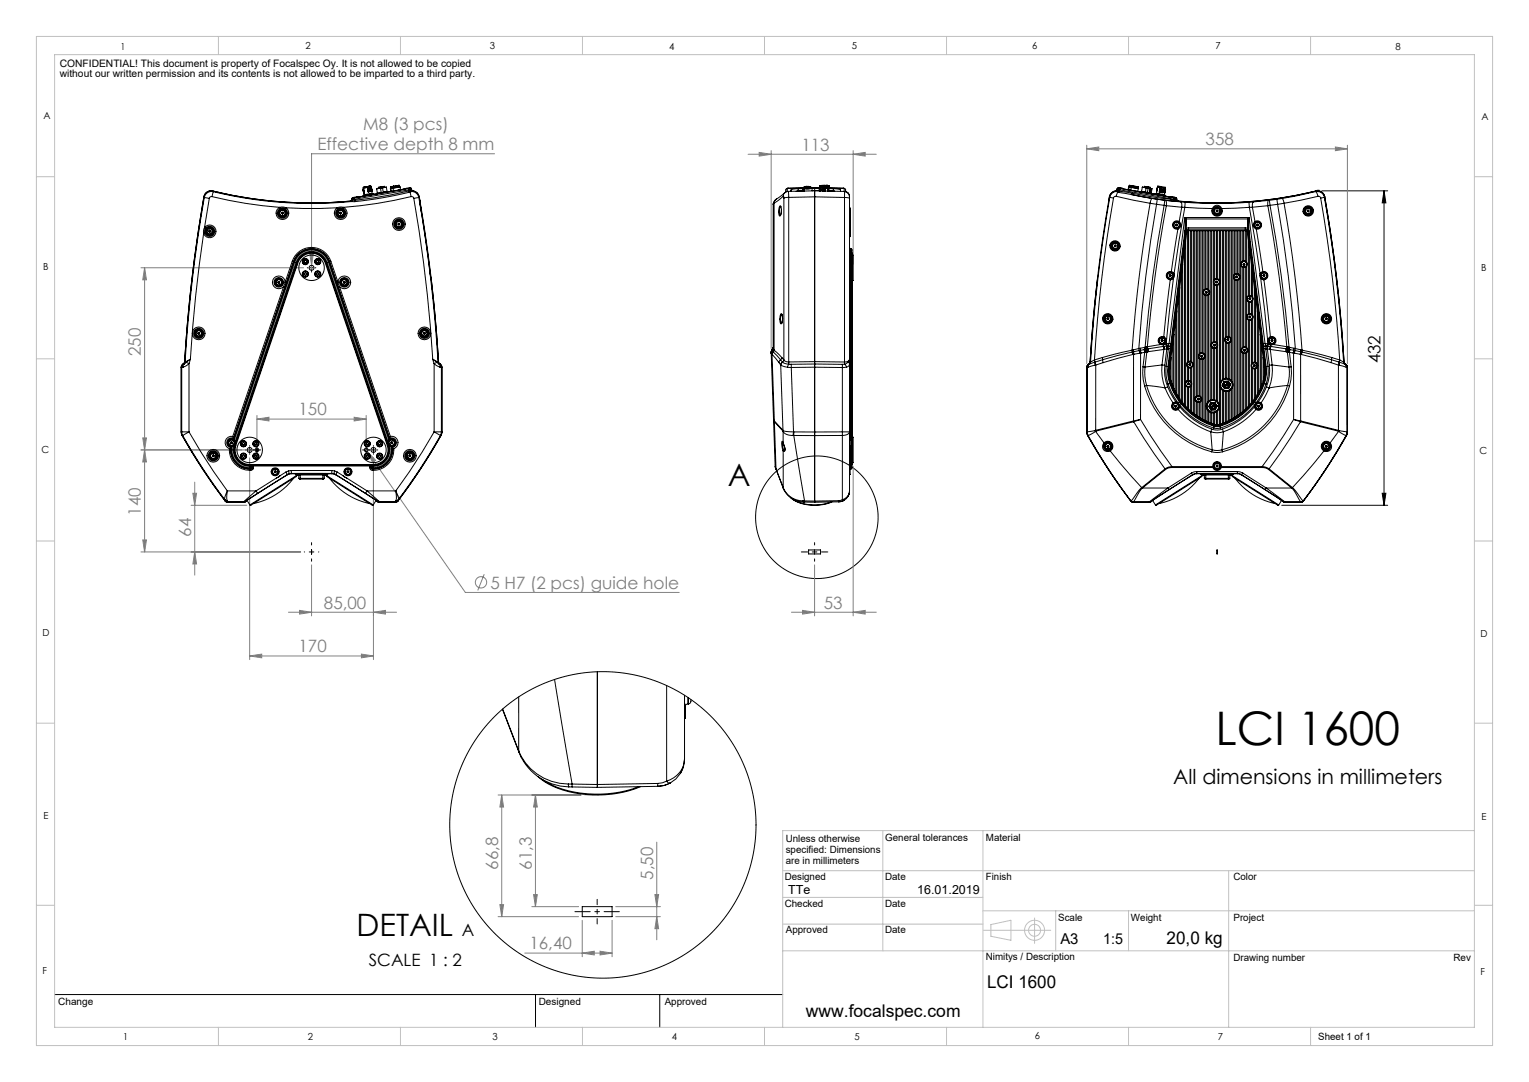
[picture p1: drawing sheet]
<svg xmlns="http://www.w3.org/2000/svg" width="420mm" height="297mm" viewBox="0 0 420 297" stroke-linecap="round" stroke-linejoin="round" font-family="sans-serif">
<defs><g id="words">
<text font-size="12.7" x="333.9" y="204.4">LCI 1600</text>
<g font-size="8.5">
<text x="199.9" y="133.4">A</text>
<text x="97.9" y="256.9">DETAIL</text>
</g>
<text font-size="5.6" x="322.3" y="215.1">All dimensions in millimeters</text>
<g font-size="4.8">
<text x="320.5" y="259.2">20,0 kg</text>
<text x="271.2" y="271.2">LCI 1600</text>
<text x="221.4" y="279.2">www.focalspec.com</text>
</g>
<g font-size="4.7" fill="#808080">
<text x="99.8" y="35.6">M8 (3 pcs)</text>
<text x="87.2" y="41.2">Effective depth 8 mm</text>
<text x="220.2" y="41.3">113</text>
<text x="331.2" y="39.8">358</text>
<text x="38.7" y="97.8" transform="rotate(-90 38.7 97.8)">250</text>
<text x="82" y="114">150</text>
<text x="38.7" y="141.5" transform="rotate(-90 38.7 141.5)">140</text>
<text x="52.5" y="147.3" transform="rotate(-90 52.5 147.3)">64</text>
<text x="134.7" y="161.6">5 H7 (2 pcs) guide hole</text>
<text x="89" y="167">85,00</text>
<text x="226.3" y="167">53</text>
<text x="82" y="179">170</text>
<text x="136.8" y="238.7" transform="rotate(-90 136.8 238.7)">66,8</text>
<text x="146.1" y="238.7" transform="rotate(-90 146.1 238.7)">61,3</text>
<text x="179.4" y="241.5" transform="rotate(-90 179.4 241.5)">5,50</text>
<text x="145.4" y="260.6">16,40</text>
</g>
<g font-size="4.7">
<text x="379.2" y="99.7" transform="rotate(-90 379.2 99.7)">432</text>
<text x="126.8" y="256.9">A</text>
<text x="101.3" y="265.1">SCALE 1 : 2</text>
</g>
<g font-size="4.1">
<text x="291.3" y="259.2">A3</text>
<text x="303" y="259.2">1:5</text>
</g>
<g font-size="3.4">
<text x="216.5" y="245.5">TTe</text>
<text x="252" y="245.5">16.01.2019</text>
</g>
<g font-size="2.8">
<text x="16.4" y="18.4">CONFIDENTIAL! This document is property of Focalspec Oy. It is not allowed to be copied</text>
<text x="16.4" y="21.2">without our written permission and its contents is not allowed to be imparted to a third party.</text>
</g>
<g font-size="2.7">
<text x="33.1" y="13.6">1</text>
<text x="83.9" y="13.5">2</text>
<text x="134.5" y="13.5">3</text>
<text x="183.8" y="13.6">4</text>
<text x="234" y="13.5">5</text>
<text x="283.6" y="13.3">6</text>
<text x="333.9" y="13.6">7</text>
<text x="383.4" y="13.6">8</text>
<text x="11.9" y="32.6">A</text>
<text x="407" y="32.8">A</text>
<text x="11.8" y="74">B</text>
<text x="406.9" y="74.3">B</text>
<text x="11.4" y="124.3">C</text>
<text x="406.4" y="124.5">C</text>
<text x="11.6" y="174.7">D</text>
<text x="406.7" y="174.9">D</text>
<text x="11.9" y="224.8">E</text>
<text x="407" y="225">E</text>
<text x="215.8" y="231.2">Unless otherwise</text>
<text x="243.2" y="230.7">General tolerances</text>
<text x="270.8" y="230.7">Material</text>
<text x="215.8" y="234.2">specified: Dimensions</text>
<text x="215.8" y="237.2">are in millimeters</text>
<text x="215.5" y="241.7">Designed</text>
<text x="243.1" y="241.7">Date</text>
<text x="270.8" y="241.7">Finish</text>
<text x="338.8" y="241.7">Color</text>
<text x="215.5" y="248.8">Checked</text>
<text x="243.1" y="248.8">Date</text>
<text x="215.8" y="256.2">Approved</text>
<text x="243.1" y="256.2">Date</text>
<text x="290.7" y="252.7">Scale</text>
<text x="310.7" y="252.7">Weight</text>
<text x="338.8" y="252.7">Project</text>
<text x="270.8" y="263.5">Nimitys / Description</text>
<text x="338.8" y="263.9">Drawing number</text>
<text x="399.2" y="263.9">Rev</text>
<text x="11.6" y="267.4">F</text>
<text x="406.7" y="267.6">F</text>
<text x="16" y="276">Change</text>
<text x="148" y="276">Designed</text>
<text x="182.6" y="276">Approved</text>
<text x="33.9" y="285.5">1</text>
<text x="84.6" y="285.4">2</text>
<text x="135.3" y="285.4">3</text>
<text x="184.6" y="285.5">4</text>
<text x="234.7" y="285.4">5</text>
<text x="284.3" y="285.2">6</text>
<text x="334.6" y="285.5">7</text>
<text x="362.1" y="285.4">Sheet 1 of 1</text>
</g>
</g></defs>
<g fill="none" stroke="#808080" stroke-width=".27">
<path d="M298.5 39.9v59.9M370.1 39.9v59.9M135.8 42.2h-50.2v32M205.5 42.3h35.2M208.5 41.8l3.3 .5-3.3 .6zM211.8 41.3v54.4M234.4 42.3l3.3-.5v1.1zM234.4 41.3v31.2M298.5 40.9l3.3-.6v1.1zM298.5 40.9h71.6M366.8 40.3l3.3 .6-3.3 .5zM38.7 73.5h44.7"/>
<path d="M39.7 73.5l.5 3.3h-1zM39.7 73.5v78M85.1 69.5h1l-.5 3.3zM70.6 115l3.3-.5v1zM70.6 114v7.5M70.6 115h30M97.3 114.5l3.3 .5-3.3 .5zM100.6 114v7.5M38.7 123.5h29.9M39.2 120.2h1l-.5 3.3zM39.7 123.5l.5 3.3h-1zM52.5 138.7h15.3"/>
<path d="M53 135.4h1l-.5 3.3zM53.5 132.4v25.5M68.6 125.7v55.4M100.3 123.1l27.5 39.5h58.8M100.9 123.9l2.3 2.4-.9 .6zM102.6 125.7v55.4M234.4 128v41.1M38.7 151.5h43.9M39.2 148.2h1l-.5 3.3zM53.5 151.5l.5 3.3h-1zM85.6 155.1v14M133 157.6l-1.8 4.5"/>
<path d="M223.8 155.1v14M79.2 168.1h29.7M82.3 167.5l3.3 .6-3.3 .5zM99.3 179.5l3.3 .6-3.3 .5zM102.6 168.1l3.3-.6v1.1zM217.4 168.1h23.3M220.5 167.5l3.3 .6-3.3 .5zM234.4 168.1l3.3-.6v1.1zM68.6 180.1l3.3-.6v1.1zM68.6 180.1h34M136.8 218.2h22.8M137.8 218.2v33.4"/>
<path d="M137.8 218.2l.5 3.3h-1zM147.1 218.2v30.7M147.1 218.2l.5 3.3h-1zM180.4 231.2v26.8M136.8 251.6h22.1M137.3 248.3h1l-.5 3.3zM146.1 248.9h12.8M146.6 245.6h1l-.5 3.3zM159.9 252.6v10M168.1 252.6v10M169.1 248.9h12.3M169.1 251.6h12.3"/>
<path d="M179.9 245.6h1l-.5 3.3zM180.4 251.6l.5 3.3h-1zM144.1 261.6h24M159.9 261.6l3.3-.5v1zM164.8 261.1l3.3 .5-3.3 .5z"/>
<circle cx="132.1" cy="159.8" r="1.56"/>
</g>
<g fill="none" stroke="#000" stroke-width=".27">
<path d="M363.1 52.4h18.1M380.2 52.4l.5 3.3h-1zM380.2 52.4v86.3M57.1 63.5h1M57.6 63v1M85.1 73.5h1M85.6 73v1M68.1 123.5h1M68.6 123v1M70.1 123.5h1M70.6 123v1M100.1 123.5h1"/>
<path d="M100.6 123v1M102.1 123.5h1M102.6 123v1M352.1 138.7h29.1M379.7 135.4h1l-.5 3.3zM15 273h200M147.1 273v9M181.2 273v9"/>
<circle cx="224.4" cy="142" r="16.8"/>
</g>
<g fill="none" stroke="#c0c0c0" stroke-width=".27">
<path d="M10 10h400v277h-400zM15 15h390v267h-390zM60 10v5M110 10v5M160 10v5M210 10v5M260 10v5M310 10v5M360 10v5M10 48.5h5M361.6 52.4h1M361.7 52l.8 .7"/>
<path d="M362.1 51.9v1M362.5 52l-.8 .7M405 48.5h5M10 98.5h5M405 98.5h5M10 148.5h5M405 148.5h5M10 198.5h5M405 198.5h5M160.6 218.2h3.8M215 239h190M242.5 228v33"/>
<path d="M270 228v54M337.5 239v43M405 228h-190v54M10 248.5h5M215 246.3h55M215 253.7h55M270 250h135M270.2 255.4h18.4M272.2 253.8l5.5-1.2v5.5l-5.5-1.1zM284.2 252v7M290 250v11M310 250v11"/>
<path d="M405 248.5h5M215 261h190M60 282v5M110 282v5M160 282v5M210 282v5M260 282v5M310 282v5M360 282v5"/>
<circle cx="284.2" cy="255.4" r="2.75"/>
<circle cx="284.2" cy="255.4" r="1.64"/>
</g>
<path d="M85.6 149v5.1M223.8 154.1v-5.1" fill="none" stroke="#000" stroke-width=".27" stroke-dasharray="15.2 1.3 1.3 1.3" stroke-dashoffset="14.6"/>
<path d="M87.6 151.5h-4" fill="none" stroke="#000" stroke-width=".27" stroke-dasharray="15.2 1.3 1.3 1.3" stroke-dashoffset="15.1"/>
<g fill="none" stroke="#000" stroke-width=".27" stroke-dasharray="15.2 1.3 1.3 1.3">
<path d="M56.6 63.5h-.3M57.6 62.5v-.3M57.6 64.5v.3M58.6 63.5h.3M84.6 73.5h-.2M85.6 72.5v-.2M85.6 74.5v.2M86.6 73.5h.2M67.6 123.5h-.2M68.6 122.5v-.2M68.6 124.5v.2M69.6 123.5h.2"/>
<path d="M70.1 123.5h-.5M70.6 123v-.5M70.6 124v.5M71.1 123.5h.5M100.1 123.5h-.5M100.6 123v-.5M100.6 124v.5M101.1 123.5h.5M101.6 123.5h-.2M102.6 122.5v-.2M102.6 124.5v.2M103.6 123.5h.2"/>
</g>
<path d="M227.4 151.5h-7.3" fill="none" stroke="#000" stroke-width=".27" stroke-dasharray="15.2 1.3 1.3 1.3" stroke-dashoffset="13.5"/>
<path d="M157.9 250.2h12.2" fill="none" stroke="#000" stroke-width=".27" stroke-dasharray="15.2 1.3 1.3 1.3" stroke-dashoffset="11"/>
<path d="M164 253.6v-6.7" fill="none" stroke="#000" stroke-width=".27" stroke-dasharray="15.2 1.3 1.3 1.3" stroke-dashoffset="13.8"/>
<path d="M380.2 52.4l.5 3.3h-1zM379.7 135.4h1l-.5 3.3z" fill="#000"/>
<g fill="#808080">
<path d="M146.6 245.6h1l-.5 3.3zM147.1 218.2l.5 3.3h-1zM137.3 248.3h1l-.5 3.3zM137.8 218.2l.5 3.3h-1z"/>
<path d="M164.8 261.1l3.3 .5-3.3 .5zM159.9 261.6l3.3-.5v1z"/>
<path d="M208.5 41.8l3.3 .5-3.3 .6zM234.4 42.3l3.3-.5v1.1zM100.9 123.9l1.4 3 .9-.6zM85.1 69.5l.5 3.3 .5-3.3z"/>
<path d="M68.6 180.1l3.3-.6v1.1zM99.3 179.5l3.3 .6-3.3 .5z"/>
<path d="M82.3 167.5l3.3 .6-3.3 .5zM102.6 168.1l3.3-.6v1.1z"/>
<path d="M298.5 40.9l3.3-.6v1.1zM366.8 40.3l3.3 .6-3.3 .5z"/>
<path d="M53.5 151.5l.5 3.3h-1zM53 135.4h1l-.5 3.3zM39.2 148.2h1l-.5 3.3zM39.7 123.5l.5 3.3h-1z"/>
<path d="M39.7 73.5l.5 3.3h-1zM39.2 120.2h1l-.5 3.3zM179.9 245.6h1l-.5 3.3zM180.4 251.6l.5 3.3h-1z"/>
<path d="M70.6 115l3.3-.5v1zM97.3 114.5l3.3 .5-3.3 .5z"/>
<path d="M220.5 167.5l3.3 .6-3.3 .5zM234.4 168.1l3.3-.6v1.1z"/>
</g>
<g fill="none" stroke="#000" stroke-width=".27">
<path d="M56 54a400 400 0 0 0-5.3 45.3M56 54l.1 .2M56.1 54.2l1.4 .2M56.1 54.2a399.9 399.9 0 0 0-5.3 45.2M57.5 54.4l-1.3 8.1M58.2 54h-.4l-.3 .4M58.2 54a115.6 115.6 0 0 0 18.7 2.9M58.4 52.4a114.1 114.1 0 0 0 37.9 2.8M58.4 52.4a2 2 0 0 0-2.4 1.6M58.4 52.4l.2 .2M58.6 52.6a2 2 0 0 0-2.5 1.6M58.6 52.6l-.4 1.4"/>
<path d="M58.6 52.6a114.2 114.2 0 0 0 37.9 2.7M76.9 56.9l.1 .3M76.9 56.9l.8-.1 .8 .2M76.9 56.9a1.75 1.75 0 0 0-.7 2.6 1.75 1.75 0 0 0 2.6 .2 1.75 1.75 0 0 0-.3-2.7M77 57.2l.7-.1 .6 .2M77 57.2l.1 .3M77 57.2a1.39 1.39 0 0 0-.5 2.1 1.39 1.39 0 0 0 2.1 .2 1.39 1.39 0 0 0-.3-2.2M77.1 57.5a1.15 1.15 0 0 0-.1 2 1.15 1.15 0 0 0 1.7-1M77.1 57.5h1.1M78.2 57.5l.4 .5 .1 .5M78.3 57.3l-.1 .2M78.5 57l-.2 .3"/>
<path d="M78.5 57l4.7 .2 9.4-.2M92.6 57l.2 .3M92.8 57.3l.2 .2M93 57.5a1.15 1.15 0 0 0 0 2 1.15 1.15 0 0 0 1.7-1M94.1 57.5h-1.1M94.1 57.5l.4 .4 .2 .6M94.2 57.2l-.7-.1-.7 .2M94.2 57.2l-.1 .3M94.2 57.2a1.39 1.39 0 0 1 .5 2.1 1.39 1.39 0 0 1-2.1 .2 1.39 1.39 0 0 1 .2-2.2M94.3 56.9l-.8-.1-.9 .2M94.3 56.9l-.1 .3M94.3 56.9a1.75 1.75 0 0 1 .7 2.6 1.75 1.75 0 0 1-2.7 .2 1.75 1.75 0 0 1 .3-2.7"/>
<path d="M96.3 55.2l.2 .1M96.5 55.3h.1M96.5 55.3h1M96.7 54.7l.1 .1M96.7 54.7h.1M96.7 54.7l-.4 .5M96.7 54.7l.1 .2M96.8 54.8v.1M96.8 54.9l-.3 .4M96.8 54.9h.1M96.9 54.9l-.4 .4M96.9 54.9l.6 .1"/>
<path d="M97 54.2l-.3 .5M97 54.2l.2 .1M97.2 54.3l-.4 .5M97.3 54.3l.1 .4M97.3 54.3h-.1M97.4 54.7l-.6 .1M97.4 54.7l.1 .3M97.5 55v.3M98.1 54.1l-1.1 .1M99.7 52.1h.1M99.7 52.1l.2 .1M99.7 51.4l2.2-.3z"/>
<path d="M99.7 51.4l.1 .6M99.8 52.1l.1 .1M99.8 52.1h-.1M99.8 52.3l.1 .1M99.8 52.3h.1M99.8 52.5h.1M99.8 53.8l-1.7 .3M99.8 51.6v.1M99.8 52.5l.1 .1M99.8 53.7v.1M99.8 52.5h.2M99.8 52l-.1 .1"/>
<path d="M99.8 52.7h.1M99.8 52.7h.2M99.8 53.8l-.1 .1M99.9 52.7h.1M99.9 52.2h.1M99.9 52.2l-.1 .1M99.9 52.9h.1M99.9 52.9h.2M99.9 52.4h.1M99.9 52.4l-.1 .1M99.9 52h-.1M99.9 52l-.2 .1"/>
<path d="M99.9 52l.2 .9M99.9 52.6h.1M99.9 52.6l-.1 .1M100 52.7v.1M100 52.8l-.1 .1M100 51.4l1.6-.3zM100 52.9l.1 .5M100 52.5l-.1 .1M100 52.6h-.1M100 52.6l-.2 .1M100 52.7h.1M100 52.8h.1"/>
<path d="M100 53.6l-.2 .1M100 53.6l.1 .1M100.1 53.6h-.1M100.1 52.9h-.1M100.1 53.7l-.2 .1M100.1 53.7l-.3 .1M100.1 53.4v.2M100.1 53.8l-2 .3M100.3 53.5l-.5 .2M100.4 53.6h-.4M100.4 53.6v.1M100.4 53.6h.1"/>
<path d="M100.8 53.5l-.4 .1M100.8 53.5h.1M100.8 53.5v.2M101 51.7l.1 .1M101 51.7l.1 1M101 51.9l.1 .1M101.1 52.1l.1 .1M101.1 52.3l.1 .1M101.1 51.8h.1M101.1 51.8l-.1 .1M101.1 52h.1M101.1 52l-.1 .1"/>
<path d="M101.2 52.2h.1M101.2 52.2l-.1 .1M101.2 52.4h.1M101.2 52.6h.1M101.2 52.6l-.1 .1M101.6 53.4h.1M101.6 51.6l-.6 .1M101.6 51.6l.1 .1M101.7 51.8l-.7 .1M101.7 51.7l-.6 .1M101.7 51.7h.1M101.7 51.7v.1"/>
<path d="M101.8 53.3l-1.8 .3M101.9 51.1l.1 .4M101.9 51.3l-2.1 .4M101.9 53.3h.1M101.9 53.3l-1.8 .3M101.9 53.3l-.5 .1M101.9 53.3l-.3 .1M101.9 51.3l-2.1 .3M102 51.5l-.4 .1M102 51.5l.1 .1M102 51.7l-.3 .1M102 51.7h.1"/>
<path d="M102 51.7l.1 .1M102 51.7l-1 .2M102 51.9l-1 .2M102 51.9h.1M102 51.9l.1 .1M102 52.1l-.9 .2M102.1 52.1h.1M102.1 52.1l.1 .1M102.1 51.6l-.4 .1M102.1 51.6h.1M102.1 51.6l-.1 .1M102.1 52.3h.1"/>
<path d="M102.1 52.3l.1 .1M102.1 52.3l-.9 .3M102.1 51.8l-1 .2M102.1 51.8h.1M102.1 51.8l-.1 .1M102.1 52.5l-1 .2M102.1 52.5l.1 .6M102.1 52l-.9 .2M102.1 52h.1M102.1 52l-.1 .1M102.2 52.2l-1 .2M102.2 52.2h.1"/>
<path d="M102.2 52.4l-1 .2M102.2 52.4h.1M102.2 52.4l-.1 .1M102.2 53.1l.2 .1M102.2 53.1l-2.1 .3M102.5 53.2l-.6 .1M102.5 53.2h.1M102.5 53.2l-.9 .2M102.5 53.2l.2 .1M102.6 53.2l.1 .1M102.7 53.3l-.1 .1M102.7 53.3l-1.1 .1"/>
<path d="M103.5 51.8l.2 1.2M103.6 53l-.1 .2M103.6 53v.2M103.6 53h.1M103.9 51.4l.1 .3M104.5 51.7l-1 .1M104.5 51.7l.2 1.1h-.2M104.5 52.8l-.9 .2M104.5 52.8l.1 .2M104.5 51.3l-.6 .1M104.5 51.3l.1 .3M104.5 51.3h.1"/>
<path d="M104.6 51.3h-.1M104.6 51.3h.1M104.6 51.3l.1 .3M104.8 51.3h-.1M104.8 51.3h.1M104.8 51.3l.1 .3-.1-.3M104.9 51.3h.1M104.9 51.3h-.1M104.9 51.3l.1 .2M105.1 51.6l-.6 .1M105.1 51.6l.2 1.1h.1M105.4 52.7l.1 .1"/>
<path d="M105.5 52.8v.1M105.5 51.2l-.6 .1M105.5 51.2l.1 .2M105.5 51.2h.1M106.1 51.4l-2.6 .4M106.1 51.4h.1M106.1 51.4l-1 .2M106.1 51.4l.3 1.2M106.4 52.5l-1 .2M106.4 52.6l-.9 .2M106.4 52.6v.1M106.4 52.7h.1"/>
<path d="M107.2 51.8l.2 .7M107.3 51.3v.1M107.3 51.4h.2M107.4 51.8h-.2M107.4 51.8l.1 .7M107.4 51.3h-.1M107.4 51.3h.1M107.4 51.3v.1M107.4 51.4h-.1M107.4 51.4h.1M107.5 51.2l-.2 .1M107.5 51.2l-.1 .1"/>
<path d="M107.5 51.7l-.3 .1M107.5 51.7l-.1 .1M107.5 51.4h.1M107.5 51.4v.1M107.5 51.5l.1 .2M107.7 51.4h.1M107.7 51.4l-.2 .1M107.7 51.4l.1 .2M107.8 51.4l.1 .2M107.8 51.4h.1M107.9 51.6l-.4 .1M107.9 51.6l.1 .1"/>
<path d="M107.9 51.4h.1M107.9 51.4l.1 .2M107.9 51.4h-.1M108 51.7l.1 .7M108.1 51.2h.1M108.1 51.1v.1M108.1 51.1l-.6 .1M108.1 51.2l.1 .1M108.1 51.3l-.6 .1M108.2 51.3h.1M108.8 51v.2M108.8 51h.1"/>
<path d="M108.8 51.2h.1M109.1 51.2l-1.2 .2M109.1 51.2v.2M109.1 51.2h.1M109.2 51.2h.1M109.2 51.2v.2M109.2 51.2h-.1M109.3 51.2v.2M109.3 51.1v.1M109.5 51.1l-.2 .1M109.5 51.1v.2M109.5 51.1h.1"/>
<path d="M109.5 50.9l-2.1 .4M109.5 51.1l-1.3 .2M109.5 50.9h.1M109.5 50.9l.1 .1M109.5 51v.1M109.5 51h.1M109.5 51l-2 .4M109.6 50.9h-.1M109.7 50.9h.1M109.7 50.9v.1M109.7 51l-.2 .1M109.7 51h-.1"/>
<path d="M109.9 51.3l-1.9 .4M109.9 51.3l-2 .3M109.9 51.3l.1 .8 1.5-.3M111.5 51.8l-2 .4M112.2 51.7l.1 .4M112.2 51.7l-14.9 2.6M112.3 52.1l-14.9 2.6M112.3 52.1l.1 .3M112.4 52.4l.1 .4M112.4 52.4l-9.9 1.9-5 .7M112.4 51.7h-.2M112.4 51.7l.5 .3"/>
<path d="M112.5 52.8a114.4 114.4 0 0 1-15 2.5M112.5 52.4l.1 .3M112.5 52.4h-.1M112.6 51.5l.4 .4M112.6 51.5l-1.1 .3M112.6 51.5l-.2 .2M112.6 52.7l.3 1.3M112.6 52.7l-.1 .1M112.8 51.6l.2 .3M112.9 52l-.6 .1M112.9 52v.2M112.9 52.2l.3 .4"/>
<path d="M112.9 52.2l-.4 .2M112.9 52.2h.1M112.9 54a115.6 115.6 0 0 1-18.6 2.9M112.9 54h.5l.3 .4M112.9 52.2l.4 .4M113 51.9l-.1 .1M113 51.9l.1 .2M113 52.1l.4 .3M113.1 52.1l-.2 .1M113.2 52.6l-.6 .1M113.2 52.6a2 2 0 0 1 1.8 1.6M113.3 52.6h-.1"/>
<path d="M113.4 52.4a2 2 0 0 1 1.8 1.6M113.4 52.4l-.1 .2M113.7 54.4a398.5 398.5 0 0 1 5.2 44.2M115 54.2l-1.3 .2M115 54.2a399.9 399.9 0 0 1 5.3 45.2M115.2 54l.1 1.3M115.2 54l.2 1.3M115.2 54l-.2 .2M115.3 55.3l3.1 21.3M115.4 55.3l.1 1.5M115.4 55.3l1.7 10.6 1.4 10.7M115.4 55.3h-.1"/>
<path d="M115.5 56.8l.3 1.5M115.5 56.8h.1M212.4 56.1v39.6M212.4 56v.1M212.4 55.8v.3M212.6 55.8v40.3M212.6 55.8l-.2 .2M213.3 54.7l-.4 .4-.3 .7M213.3 54.7a1.69 1.69 0 0 0-.9 1.3M214.1 58.1h-.2M214.5 56.7l-.3 .4-.1 1M214.6 57.7l-.2 1.4-.2-.2-.1-.8"/>
<path d="M214.7 57.7l-.4 1.6-.3-.2-.1-1M214.7 57.7l-.2-1-.2-.2-.4 1.6M214.7 57.7h-.1M215.2 53.9l-2.6 1.9M215.2 53.9l.1 .5M215.3 54.4v44.4M215.6 52.9l-2.3 1.8M215.6 52.9l-.4 1M215.6 52.9h.1M215.9 52.6l-.1 .1M216.3 51.7l-.4 .3v.7M216.3 51.7v.9"/>
<path d="M216.5 51.7l-.4 .1M216.5 51.7h.1M216.5 51.7h-.2M216.5 52.5l.2 1.7M216.5 52.5l-.9 .4M216.7 54.2v45.2M216.7 54.2l-1.4 .2M219.2 51.8l-1.8 .2-.1 .5M219.2 51.8v.6M219.2 52.4h-.1M219.6 52.5h-.9M219.6 52.5h.7"/>
<path d="M219.6 52.5h.1M220.4 51.6l.3 .2M220.4 51.6l-3.9 .1M220.4 51.8h-1.2M220.4 52.4h-1.2M220.4 51.6v.9M220.5 51.5l-.1 .1M220.7 51.8h.1M220.7 51.8v.6M220.7 51.7l-.3-.1 .6-.2-.5 .2 .4 .1M220.7 51.7v.1M220.7 51.7h.1"/>
<path d="M220.8 51.8h.1M220.8 51.8v.6M220.8 51.5l-.2 .1M220.8 51.6h-.2M220.8 51.5h.1M220.8 51.5l.1 .9M220.8 51.6h.1M220.8 51.7h.1M220.8 51.7v.1M220.9 51.5l-.1 .1M220.9 51.8h.1M220.9 51.7h.1"/>
<path d="M220.9 51.7v.1M221 51.3h.1M221 51.3l-.1 1.1M221 51.6h-.2M221 51.6h-.1M221 51.7h-.1M221 51.3h1.6M221 51.3v.4M221 51.3h1.5M221 51.3h.3M221.1 51.2h.2M221.2 51.3h.2z"/>
<path d="M221.3 51.3h.1M221.4 51.3h-.3M221.4 51.3h.1M221.4 51.3h.3M221.4 51.3h-.1M221.4 51.2h.1zM221.6 51.2l-.6 .1M221.6 51.2h.1M221.6 51.2v.1M221.6 51.2h-.1M221.6 51.3h.3M221.6 51.4h.3"/>
<path d="M221.7 51.2h-.1M221.7 51.2v.1M221.7 51.3h.1M221.8 51.3h.1M221.8 51.3h.3M221.8 51.2h.2M221.8 51.2v.1M221.9 51.2h-.1M221.9 51.2h.1M221.9 51.2l.6 .1M222 51.2l.1 .1M222 51.2v.1"/>
<path d="M222 51.2h.1M222 51.2h.1zM222.1 51.3h.2zM222.1 51.3h.1M222.1 51.3h.3M222.2 51.3h.1M222.2 51.3h.3M222.2 51.2h.2M222.4 51.3h.1M222.5 51.3h.1M222.5 51.6h.3M222.6 51.3h.1"/>
<path d="M222.6 51.6l.2 .1M222.6 51.6h.2M222.6 51.3h-.1M222.6 51.3v.4M222.6 51.4l.4 .1a.9 .9 0 0 1-1.2 .3l-.9-.1M222.6 51.4l.3 .1a1.04 1.04 0 0 1-1.2 .3l-.8-.1M222.6 51.4v.1M223 51.5l.1 .1M223.1 51.7l-2.2 .1M223.1 51.6v.1M223.1 51.7v.7M223.8 52.4l-7.3 .1"/>
<path d="M223.8 54v45.3M223.8 52.4v1.6M223.8 51.5h-.7M223.8 52.4l8.2 .2M223.8 51.5h1.2M223.8 51.5v.8h-.7M223.8 54l-7.1 .2M223.8 54l8.2 .2M223.9 52.3h-.1h1.2M225 51.6v.8M225 51.7h-1.9M225 51.5l.3 .2"/>
<path d="M225.1 51.5h-.1M225.2 51.9v.1M225.2 52.1v.1M225.2 52.3v.1M225.2 52.1l.2 .1M225.2 52l.2 .1M225.2 52.2l.2 .1M225.2 52.4h.1M225.2 52.3h.3zM225.2 52.1h.3M225.2 51.9l.2 .1M225.2 52.1h.1"/>
<path d="M225.2 52l.3 .1M225.2 52.2l.3 .1M225.2 51.3h.1M225.3 51.5l-.1 .1M225.3 51.5h-.1M225.3 51.5v.4M225.3 51.8l-.1 .1M225.3 51.9h.2M225.3 51.4l1.1 .3 1-.3M225.3 51.3l-.2-.2 .2 .3M225.3 51.4l1.1 .2 1-.2M225.3 51.4l-.3 .1 .3 .1"/>
<path d="M225.3 51.4l-.2 .1 .2 .1M225.3 51.4l-.1 .1M225.3 51.4h.1M225.3 51.2l1.3-.1 .8 .1-1.3 .2zM225.3 51.5h.1M225.4 52v.1M225.4 52.2v.1M225.4 52.1h.1M225.4 52.3h.1M225.5 51.9v.5M225.5 51.9l-.1 .1M225.5 52.1l-.1 .1"/>
<path d="M225.5 51.2h1.7l-.8 .2zM225.6 51.3h1.5M225.9 52.1h.1M225.9 52.3h.1M225.9 52.1l.1 .1M226 52.2h.8l-.2 .1M226 52.2l-.1 .1M226.2 52.4h.6h-.2M226.2 52.4h-.2M226.2 52.4h.1M226.6 52.1h-.7M226.6 52.3h-.7"/>
<path d="M226.6 52.1h.2l-.8 .1M226.6 52.3h.2h-.9M226.6 52.1h.1M226.6 52.3h.1M226.8 52l-.9 .1M226.8 52l-.2 .1M226.8 52v.4M226.9 50.9h.1M226.9 50.9l-1.7 .2 .2 .1M227 50.9h.4M227 50.9h.1M227.4 50.9h.1"/>
<path d="M227.4 50.9l.4 .1M227.4 51.4h.1M227.4 51.4l.1 .1M227.4 51.7l.1 .1M227.4 51.9l.1 .1M227.4 52.1l.1 .1M227.4 52.3l.1 .1M227.5 51.6h.1M227.4 51.6h.1M227.4 51.7h.1M227.4 51.9h.1M227.4 52.1h.1"/>
<path d="M227.4 52.3h.1M227.4 51.4v.2M227.5 51.6h-.1M227.5 51.6l.1 .1M227.5 51.9v.1M227.5 52.1v.1M227.5 52.3v.1M227.5 51.7v.1M227.5 51.4l.2 .1-.2 .1M227.5 51.8l-.1 .1M227.5 52l-.1 .1M227.5 52.2l-.1 .1"/>
<path d="M227.5 52.4v.1M227.5 52.2h.1M227.5 52.4h.1M227.6 51.7v.8M227.7 51.5h.1M227.7 51.5l-.1 .2M227.7 51.6v.9h.7M227.7 51.6l4 .1M227.7 51.8h1.2M227.7 52.4h1.2M227.8 51.2h.1M227.8 51h.1"/>
<path d="M227.8 51v.3M227.8 51.3h.1M227.8 51.3l-.4 .1M227.8 51.2h-.4v1.3M228.4 52.5h.9M228.4 52.5h.1M228.9 52.4h.2M228.9 51.8l1.8 .2 .2 .5M228.9 51.8v.6M231.7 51.7h.2M231.7 51.7h.1M231.7 51.7h.3"/>
<path d="M231.9 51.7l.3 .3 .1 .6M231.9 51.7v.9M232 54.2v45.2M232 54.2l1.4 .2M232 52.6h.1M232 52.6v1.6M232.3 52h.1M232.4 52.6l.1 .1M232.5 52.7l-.2-.3 .8 .8M232.6 52.8a1.41 1.41 0 0 1 .8 1.6M233.2 53.4l.2 1M233.4 56.9l.1 .2"/>
<path d="M233.4 56.9l.1 .3M233.4 59.3h.1M233.4 57.7h.1M233.4 54.4v8.1M233.5 57.1l.1 .4M233.5 57.1h.1M233.5 57.1v.1M233.5 59.9l-.1 .4M233.5 57.2l.1 .3M233.5 57.2v2.7M233.6 57.5l-.1 2.4M233.6 57.4h.1"/>
<path d="M304.7 54l-.6 3.9a400.1 400.1 0 0 0-4.7 41.4M304.7 54l-.1 1M304.7 54l.1 .2M304.8 54.2l1.1 .2M304.8 54.2a399.9 399.9 0 0 0-5.2 45.2M305.9 54.4a398.8 398.8 0 0 0-5.3 44.4M306.5 52.4a2 2 0 0 0-1.8 1.6M306.5 52.4l.1 .1M306.6 53.9l-.5 .1-.2 .4M306.6 53.9l9.3 1.9M306.6 52.5a2 2 0 0 0-1.8 1.7M306.6 52.5h.1"/>
<path d="M306.6 52.5l.5 .3M306.9 52.1l-.4 .3M306.9 52.1l.1 .1M306.9 51.9l.1 .1M306.9 51.9v.2M307 52.2h.1M307 52.2l-.4 .3M307 52.2l.3 .2M307 52l.6 .1M307 52v.2M307.1 52.8l-.5 1.1M307.1 52.8l.4 .1"/>
<path d="M307.3 52.4l-.2 .4M307.3 52.4l.2 .1M307.5 51.7h.1M307.5 51.7l-.5 .3M307.5 51.7l-.4-.1-.2 .3M307.5 52.9l3.4 .5M307.5 52.5v.4M307.5 52.5l3.5 .5M307.6 52.1l-.1 .4M307.6 52.1l14.9 2.6M307.6 51.7v.4M307.6 51.7l14.9 2.6"/>
<path d="M308.3 51.7h.1M308.3 51.7l2.1 .5M308.3 51.7l-1.1-.2-.3 .4M310 51.3l.1 .1M310 51.3l-.1 .8M310.1 51.4l-.1 .7M310.2 51h.1M310.2 51l2.4 .4M310.2 50.9l2.4 .4M310.2 50.9v.1M310.2 51.1l2.4 .4M310.3 51.3h-.3"/>
<path d="M310.3 51.3l.3 .1M310.3 51.3l-.2 .1M310.4 51.1v.2M310.6 51.1v.3M310.6 51.4l2.1 .4M310.6 51.4l.1 .1M310.7 51.2h.1M310.7 51.1v.3M310.7 51.5l2 .3M310.7 51.5l-.1 .7M310.8 51.2h.1M310.8 51.2v.2"/>
<path d="M310.9 53.4l5.6 1.1M310.9 53.4l5.7 1.1 5.8 .7M311 53l-.1 .4M311 53l11.5 1.8M312 51.4h.1M312 51.4l-.1 .2M312.1 51.4h.1M312.1 51.4l-.1 .2M312.2 51.4l-.1 .2M312.4 51.4l-.1 .3M312.6 51.5h.1M312.6 51.3v.1"/>
<path d="M312.7 51.8l-.2 .7M313.5 52.7h.1M313.5 52.7l1.1 .1M313.5 52.6l1.1 .1M313.5 52.5v.2M313.5 52.5l1.7 .3M313.8 51.4l2.1 .3M313.8 51.4l1 .2M313.8 51.4l-.2 1.1M314.4 51.2h.1M314.4 51.2l-.1 .2M314.4 51.2l.6 .1"/>
<path d="M314.6 52.8h-.4M314.8 51.6l.6 .1M314.8 51.6l-.2 1.2M315 51.3h.1M315 51.3l-.1 .2M315.1 51.3h.1M315.1 51.3l-.1 .3M315.2 52.9l.5 .2M315.2 52.9l1.1 .1M315.2 52.8l.6 .1M315.2 51.3h.1M315.2 51.3v.3l.1-.3"/>
<path d="M315.2 52.8h.1M315.3 51.3h.1M315.4 51.3h.1M315.4 51.3l.6 .1M315.4 51.3l-.1 .3M315.4 51.7l.5 .1M315.4 51.7l-.2 1.2M315.7 53.1l.8 .1M315.7 53.1h.1M315.7 52.9h.2M315.8 52.9l.5 .1M315.9 51.7v.1"/>
<path d="M315.9 51.7h.1M315.9 55.8l1.8 .3M315.9 55.8a388.8 388.8 0 0 0-4.9 40.3M315.9 51.8h.1M316 51.7h.1M316 51.7v.1M316 51.4h.1M316 51.4l-.2 1.3h.2l.1-.9M316 51.8h.1M316 51.8l-.1 .9M316.1 53h.2M316.1 51.7l.3 .1"/>
<path d="M316.1 51.7v.1M316.1 51.8h.1M316.1 51.8h.3M316.3 53h.1M316.3 53l.2 .2M316.4 51.8l-.2 1.2M316.5 53.2h-.1M316.5 54.5l-.3 .4-.3 .9M316.5 54.5l1.4 .2M317.2 53.3h.1M317.2 53.3l.1 .1M317.4 53.2h.1"/>
<path d="M317.4 53.2v.2M317.4 53.2l-.2 .1M317.4 53.2h.2M317.5 53.2h.1M317.6 53.2h.1M317.6 53.3v.1M317.6 53.2v.1M317.7 53.1l-.2 .1M317.7 53.1l2.1 .3M317.7 56.1a387 387 0 0 0-4.9 39.6M317.7 56.1l2.1 .3M317.7 53.2h.1"/>
<path d="M317.7 52.4l.1 .1M317.7 53.1l-.1 .1M317.7 53.2h.2M317.7 52.4h.1M317.7 53.1h.1M317.7 52.2l.1 .1M317.7 53.1v.1M317.7 53.1l.4 .1M317.7 52.2h.1M317.8 52l-.1 .2M317.8 52h.1M317.8 52.3l-.1 .1"/>
<path d="M317.9 53.1h.1M317.9 53.2v.1M317.9 54.7l-.2 1.4M317.9 54.7l2.1 .3M317.9 53.1l.2 .1M317.9 53.2h.1M317.9 53.3h.1M317.9 53.2l.1 .1M317.9 51.5l-.1 .5M318 53.3l-.1 .2M318 53.3h.1M318 53.3l.5 .1"/>
<path d="M318 53.3l1.9 .3M318.1 53.3h.1M318.1 53.3l1.2 .2M318.1 53.2v.1M318.1 53.2h.1M318.1 53.3l1.8 .3M318.4 52.8h1.1M318.5 53.4l-.1 .2M318.5 53.4h.1M318.5 52.4l.1 .1M318.5 52.4l1 .1M318.5 52.2l1.1 .2"/>
<path d="M318.5 52.2l.2 .1M318.5 52.2l1.1 .1M318.5 51.3h-.5l2.1 .3M318.6 52l1 .1M318.6 52l.1 .1M318.6 51.8l1.1 .2M318.6 51.8l.1 .1M318.6 51.8l-.2 1M318.6 52.7l.9 .1M318.6 52.7l-.2 .1M318.6 52.7l-.1-.1 1 .2M318.6 52.7h.1"/>
<path d="M318.6 52.5l1 .2M318.6 52.5l-.1 .1 1.1 .1M318.6 52.5l1 .1M318.6 52.5h.1M318.7 52.3l.9 .2M318.7 52.3l-.2 .1M318.7 52.3l.9 .1M318.7 52.3h.1M318.7 52.1l.9 .2M318.7 52.1l-.2 .1M318.7 52.1l.9 .1M318.7 52.1h.1"/>
<path d="M318.7 51.9l1 .2M318.7 51.9l-.1 .1M318.7 51.9l1 .1M318.7 51.9h.1M319 53.5l1.1 .2M319 53.5v.2M319 53.5h.1M319.4 53.5l.7 .1M319.5 52.5l.1 .1M319.5 52.8h.1M319.6 52.6v.1M319.6 52.1v.1"/>
<path d="M319.6 52.5h-.1M319.6 52.4v.1M319.6 52.2v.1M319.7 52.1h-.1M319.7 52v.1M319.8 53.8h.3M319.8 56.4a400.4 400.4 0 0 0-5.3 38.9M319.8 56.4l.6 .1M319.8 53.8l2 .3M319.8 53.4l.2 .2M319.8 53.6h.3M319.8 52.9h.1"/>
<path d="M319.9 52.6h.1M319.9 52.6l.1 .1M319.9 52.9l-.1 .5M320 52.6h.1M319.9 52.8l.1 .1M319.9 52.7v.1M320 55l-.2 1.4M320 55h.2M320 52.9h.1M320 52.9h-.2M320 52.6l.1 .1M320 52.7h-.1"/>
<path d="M320 52.7h.1M320 52.2h.1M320 52.4h.1M320 52.4l.1 .1M320 52l-.2 .9M320 52l.1 .1M320 52.5h.1M320 52.5l-.1 .1M320 52.9h-.1M320 52.2l.1 .1M320.1 52.3l-.1 .1M320.1 52.3h.1"/>
<path d="M320.1 52.7h-.2M320.1 53.8h.1M320.1 52.7h.1M320.1 52h-.1M320.1 52l.1 .1M320.1 53.7h.1M320.1 52.5l-.1 .1M320.1 52.5h-.1M320.1 52.1h.1M320.1 53.7v.1M320.1 52.1l-.1 .1M320.1 52.5h.1"/>
<path d="M320.1 51.6l-2.1-.3 2.1 .4M320.1 51.6v.1M320.1 53.8l1.7 .3M320.1 51.6l.1-.2-2.2-.3-.3 2M320.1 51.7v.3M320.2 52.1l-.2 .1M320.2 55l.2 .5v1M320.2 55l4.2 .4M320.2 52.1h.1M320.4 56.5a399.8 399.8 0 0 0-5.2 38.7M320.4 56.5l4.2 .4M321.8 54.1l.8 .1"/>
<path d="M321.9 54h.1M321.9 54l1 .2M322.4 55.2l1 .1M322.5 54.8l-.1 .4M322.5 54.8h.6M322.5 54.7l.6 .1M322.5 54.7v.1M322.5 54.3v.4M322.5 54.3h.2M322.7 54.3l.4 .5M322.9 54.2l.3 .5M322.9 54.2l-.2 .1"/>
<path d="M323.1 54.8l.3 .5M323.1 54.8h.1M323.2 54.7l.4 .5M323.2 54.7l-.1 .1M323.2 54.7h.1M323.6 55.2l-.2 .1M324.4 55.4l.2 .5v1M324.4 55.4l1.2 .1M324.6 56.9l-.7 3.9M324.6 56.9h.9M325.4 59.7l-4.3 34.6M325.4 59.7h17.7"/>
<path d="M325.4 59.7l.4 .4M325.4 59.7l.1 .6M325.5 56.9l-3 18.3M325.5 56.9l7.5 .3M325.6 55.5l-.1 1.4M325.6 55.5a114.3 114.3 0 0 0 17.5 0M333 57.2a1.37 1.37 0 0 1 1.3-.9 1.37 1.37 0 0 1 1.3 .9M333 57.2l.2 .1M333 57.2a1.45 1.45 0 0 0 1.3 2.2 1.45 1.45 0 0 0 1.3-2.2M333.2 57.3a1.25 1.25 0 0 1 2.2 0M333.2 57.3a1.25 1.25 0 0 0 1.1 1.9 1.25 1.25 0 0 0 1.1-1.9M335.6 57.2l-.2 .1"/>
<path d="M343.1 55.5l.1 1.4M343.1 59.7l4.4 34.6M343.1 59.7l-.3 .4M343.1 59.7l-.1 .6M343.2 56.9l2.9 18.3M343.2 56.9l-7.6 .3M344 56.9l.7 3.9M344 56.9h-.8M344.3 55.4l-.3 .5v1M344.3 55.4l-1.2 .1M348.3 56.5a399.6 399.6 0 0 1 5.2 38.7M348.3 56.5l-4.3 .4"/>
<path d="M348.5 55l-.2 .5v1M348.5 55l-4.2 .4M348.7 55l.2 1.4M348.7 55h-.2M348.9 56.4a400.4 400.4 0 0 1 5.2 38.9M348.9 56.4l-.6 .1M350.7 54.7l-2 .3M350.7 54.7l.2 1.4M350.9 56.1a386.9 386.9 0 0 1 4.9 39.6M350.9 56.1l-2 .3M352.1 54.5l-1.4 .2M352.1 54.5l.4 .4 .2 .9"/>
<path d="M352.7 55.8l-1.8 .3M352.7 55.8a388.7 388.7 0 0 1 5 40.3M358.1 58.1h-.2M360.5 57.7a1.23 1.23 0 0 1-1 1.4 1.23 1.23 0 0 1-1.4-1M360.5 57.7a1.23 1.23 0 0 0-1.4-1 1.23 1.23 0 0 0-1 1.4M360.8 57.7a1.43 1.43 0 0 1-1.2 1.6 1.43 1.43 0 0 1-1.7-1.2M360.8 57.7a1.43 1.43 0 0 0-1.7-1.2 1.43 1.43 0 0 0-1.2 1.6M360.8 57.7h-.3M361.4 52.6l-9.3 1.9M361.4 52.6l.3 .3 .3 1M361.4 52.6a2 2 0 0 1 2.4 1.6M361.5 52.4a114.1 114.1 0 0 1-37.9 2.8"/>
<path d="M361.5 52.4a2 2 0 0 1 2.4 1.6M361.5 52.4l-.1 .2M362 53.9l-9.3 1.9M362 53.9l.5 .1 .3 .4M362.8 54.4a399 399 0 0 1 5.2 44.4M363.8 54.2l-1 .2M363.8 54.2a400 400 0 0 1 5.3 45.2M363.9 54a400 400 0 0 1 5.3 45.3M363.9 54a399.9 399.9 0 0 1 5.3 45.3M363.9 54l-.1 .2M55.9 64.1a398.6 398.6 0 0 0-3.6 34.5M56.2 62.5l-.3 .8v.8"/>
<path d="M56.2 62.5l.3 .2M56.2 62.5a1.75 1.75 0 0 1 2.7-.2 1.75 1.75 0 0 1-.4 2.7 1.75 1.75 0 0 1-2.6-.9M56.3 64l-.4 .1M56.5 62.7l-.3 .6 .1 .7M56.5 62.7l.2 .1M56.5 62.7a1.39 1.39 0 0 1 2.1-.1 1.39 1.39 0 0 1-.3 2.1 1.39 1.39 0 0 1-2-.7M56.5 63.9l-.2 .1M56.7 62.8l-.2 1.1M56.7 62.8a1.15 1.15 0 0 1 1.2-.4 1.15 1.15 0 0 1 .8 1.1M57.4 63.4a.28 .28 0 0 1 .4 0 .28 .28 0 0 1-.2 .4l-.3-.2zM58.7 63.5a1.15 1.15 0 0 1-.9 1.1 1.15 1.15 0 0 1-1.3-.7M77.9 78.6l-14 41.2"/>
<path d="M78.3 77.5l-.4 1.1M78.3 77.5a1.75 1.75 0 0 0-2.3-1.7 1.75 1.75 0 0 0-.9 2.7 1.75 1.75 0 0 0 2.8 .1M80.3 71.7l.4 .1M80.3 71.7a5.6 5.6 0 0 1 5.3-3.8 5.6 5.6 0 0 1 5.3 3.8M80.3 71.7l-2 5.8M80.7 71.8h.1M80.7 71.8l.2 .1M80.7 71.8a5.2 5.2 0 0 1 4.9-3.5 5.2 5.2 0 0 1 4.9 3.5M80.7 71.8l-16.6 48.8M80.9 71.9a4.9 4.9 0 0 1 4.7-3.3 4.9 4.9 0 0 1 4.6 3.3M80.9 71.9l-16.6 48.9M81.3 72.1a4.5 4.5 0 0 1 4.3-3.1 4.5 4.5 0 0 1 4.2 3.1"/>
<path d="M81.3 72.1l.3 .1M81.3 72.1l-16.7 49.2M81.6 72.9l-.2 .6M81.6 72.2a4.2 4.2 0 0 1 4-2.9 4.2 4.2 0 0 1 4 2.9M81.6 72.2h.1M81.6 72.2a4.2 4.2 0 0 1 4-2.9 4.2 4.2 0 0 1 3.9 2.9M81.6 72.2l-17 50M82.6 70.8a4 4 0 0 1 6.8 1.4l17 50a4 4 0 0 1-3.8 5.3h-34a4 4 0 0 1-3.8-5.3l17-50zM83.6 71.6l.3-.1 .3 .1v.4l-.3 .2-.3-.2zM83.6 75l.3-.1 .3 .1v.4l-.3 .2-.3-.2zM83.8 71.1a.76 .76 0 0 0-.6 1.1 .76 .76 0 0 0 1.3 0 .76 .76 0 0 0-.5-1.1M83.8 74.5a.76 .76 0 0 0-.6 1.1 .76 .76 0 0 0 1.3 0 .76 .76 0 0 0-.5-1.1"/>
<path d="M87 71.6l.3-.1 .3 .1v.4l-.3 .2-.3-.2zM87 75l.3-.1 .3 .1v.4l-.3 .2-.3-.2zM87.2 71.1a.76 .76 0 0 0-.6 1.1 .76 .76 0 0 0 1.3 0 .76 .76 0 0 0-.5-1.1M87.2 74.5a.76 .76 0 0 0-.6 1.1 .76 .76 0 0 0 1.3 0 .76 .76 0 0 0-.5-1.1M89.6 72.2l16.9 50M89.6 72.2h-.1M89.8 72.1l-.2 .1M89.8 72.1l16.8 49.2M90.2 71.9l16.6 48.9M90.5 71.8l-.3 .1M90.5 71.8h.1M90.5 71.8l16.6 48.8"/>
<path d="M90.9 71.7l-.4 .1M90.9 71.7l1.9 5.8M92.8 77.5l.4 1.1M92.8 77.5a1.75 1.75 0 0 1 2.3-1.7 1.75 1.75 0 0 1 .9 2.7 1.75 1.75 0 0 1-2.8 .1M93.2 78.6l14 41.2M94.4 77.4a.28 .28 0 0 1 .4 0 .28 .28 0 0 1-.2 .4l-.3-.2zM118.2 75.1l.3 1.5M118.2 75.1h.1M118.4 76.6l1.2 11.4 .9 11.3M118.5 76.6l1.4 15.1 .6 7.6M118.5 76.6h-.1M233.4 61.8l.1 .3"/>
<path d="M233.4 75.8l.2 .4v2.6l-.2 .5M233.4 67.9l.3 .4M233.4 62.5v1.6M233.4 64.1v34.5M233.4 62.5l.1 .2M233.4 71.7l.3 .1M233.4 64.3h.1M233.4 62.3h.1M233.4 60.7h.1M233.4 78.3h.1M233.4 76.7h.1M233.4 60l.1 .1"/>
<path d="M233.5 64.9l-.1 .4M233.5 62.1l.1 .3M233.5 60.1l.1 2.6M233.5 64l-.1 .1M233.5 62.7v1.3M233.5 62.7l.1 .1M233.5 64v.9M233.5 62.1v.6M233.5 60.1v2M233.6 63.9l-.1 1M233.6 62.4l-.1 .1M233.6 62.8v1.1"/>
<path d="M233.6 63.9l-.1 .1M233.6 62.5v.3M233.7 68.3v3.5M233.7 68.3h.1M233.7 71.8v48.8M233.7 71.8h.1M233.8 68.3l.3 .3v3.3M233.8 71.8l.3 .1M234.1 69.5l.1 2.7M234.1 71.9v48.9M234.1 72.2h.1M234.2 70h.2v7h-.2"/>
<path d="M234.2 72.2v50M301.4 76.8l-1.1 11.2-.9 11.3M304.9 67.3a1.42 1.42 0 0 1 1.6-1.2 1.42 1.42 0 0 1 1.2 1.6M304.9 67.3a1.42 1.42 0 0 0 1.2 1.6 1.42 1.42 0 0 0 1.6-1.2M304.9 67.3h.2M305.1 67.3a1.22 1.22 0 0 1 1.4-1 1.22 1.22 0 0 1 1 1.4M305.1 67.3a1.22 1.22 0 0 0 1 1.4 1.22 1.22 0 0 0 1.4-1M307.5 67.7h.2M321.4 76.6v.2M321.4 76.8l-1.7 15.6M321.7 74.7a.94 .94 0 0 0-1.2 .8 .94 .94 0 0 0 .9 1.1M321.7 74.7l.6 .6"/>
<path d="M321.8 74.5a1.14 1.14 0 0 0-1.4 1 1.14 1.14 0 0 0 1 1.3M321.8 74.5l-.1 .2M321.8 74.5l.7 .7M322.2 76.2l-.8 .4M322.2 76.2l.1 .2M322.3 75.3l.1 .5-.2 .4M322.3 76.4l-.9 .4M322.3 76.4l-2 18M322.5 75.2l-.2 .1M322.5 75.2l.1 .6-.3 .6M323.4 62.7l.2 .2M323.6 62.9l-1.8 11.6"/>
<path d="M323.7 61a.94 .94 0 0 0-1.4 .6 .94 .94 0 0 0 1.1 1.1M323.7 61a.94 .94 0 0 1 .4 .9 .94 .94 0 0 1-.7 .8M323.9 60.8a1.14 1.14 0 0 0-1.8 .8 1.14 1.14 0 0 0 1.5 1.3M323.9 60.8l-.2 .2M323.9 60.8a1.18 1.18 0 0 1-.3 2.1M324.1 79l-.3 2.4M324.1 79v30.5M324.6 75l-.5 4M324.6 75v35.2M324.9 72.6l-.3 2.4M324.9 72.6v38M325.4 68.6l-.5 4"/>
<path d="M325.4 68.6v42.5M325.5 63.4l-3.9 30.9M325.5 63.4v1.2M325.5 64.6l-3.7 29.7M325.5 60.3v3.1M325.6 63.4h-.1M325.6 63.4l-.1 1.2M325.7 66.2l-.3 2.4M325.7 66.2v38.7M325.7 63.6l-4.6 37M325.7 63.4h-.1M325.8 60.1l-.3 .2"/>
<path d="M325.8 60.1l-.2 3.3M325.8 63l-.1 .6M325.8 63l-.3 1.6M325.8 60.1h.1M325.8 60.1v2.7M325.8 60.1h17M325.8 62.8v.2M326.2 63.3h.3M326.2 63.3h-.2l-.3 2.9M326.2 63.3v36.1M326.5 63.3h.5M326.5 63.3v35.9"/>
<path d="M326.5 62.5l-.7 .3M326.5 62.5v.4M326.5 62.9l-.6 .2-.2 .5M326.5 62.5h15.6M326.5 62.9h15.6M327 63.3h.3M327 63.3v35.9M327.3 63.3h.5M327.3 63.3v36M327.8 63.3h.3M327.8 63.3v50.1M328.1 63.3h.5"/>
<path d="M328.1 63.3v50.3M328.6 63.3h.3M328.6 63.3v45.6M328.9 63.3h.5M328.9 63.3v45.4M329.4 63.3h.3M329.4 63.3v33.9M329.7 63.3h.5M329.7 63.3v33.7M330.2 63.3h.3M330.2 63.3v33.6M330.5 63.3h.5"/>
<path d="M330.5 63.3v16.9M331 63.3h.3M331 79.4l-.5 .8M331 63.3v16.1M331.3 79.3l-.3 .1M331.3 79.3l.5 .1M331.3 63.3h.5M331.3 63.3v16M331.8 79.4l.3 .3M331.8 63.3h.3M331.8 63.3v16.1M332.1 79.7l.2 .4-.2 .7"/>
<path d="M332.1 63.3h.5M332.1 63.3v16.4M332.6 63.3h.3M332.6 63.3v46.5M332.9 63.3h.5M332.9 63.3v30.9M333.4 77.8l.3 .3M333.4 63.3h.3M333.4 77.1v.7M333.4 63.3v13.8M333.4 77.8v16.1M333.7 76.7l-.3 .4"/>
<path d="M333.7 63.3h.5M333.7 78.1l.5 .2M333.7 63.3v13.4M333.7 78.1v15.7M334.1 77.2a.28 .28 0 0 1 .4 .2 .28 .28 0 0 1-.4 .3l-.2-.3zM334.2 76.5l.3 .1M334.2 63.3h.3M334.2 76.5l-.5 .2M334.2 63.3v13.2M334.2 78.3v15.8M334.5 78.3h-.3M334.5 76.6l.5 .3"/>
<path d="M334.5 63.3h.5M334.5 63.3v13.3M334.5 78.3v16.4M335 76.9v1M335 63.3h.3M335 77.9l-.5 .4M335 63.3v13.6M335 77.9v33.4M335.3 63.3h.5M335.3 63.3v41.5M335.8 63.3h.3M335.8 63.3v40.9"/>
<path d="M336.1 63.3h.5M336.1 63.3v40.7M336.6 63.3h.3M336.6 63.3v29.4M336.9 63.3h.5M336.9 63.3v29.1M337.4 63.3h.3M337.4 63.3v29M337.7 63.3h.5M337.7 63.3v29.1M338.2 63.3h.3M338.2 63.3v29.8"/>
<path d="M338.5 63.3h.5M338.5 63.3v41.5M339 63.3h.3M339 76.5l.3 .3M339 75.5l-.2 .6 .2 .4M339 63.3v12.2M339 76.5v38.2M339.3 75.2l-.3 .3M339.3 76.8l.5 .1M339.3 63.3h.5M339.3 63.3v11.9M339.3 76.8v37.7"/>
<path d="M339.6 75.8a.28 .28 0 0 1 .4 .2 .28 .28 0 0 1-.4 .2l-.2-.2zM339.8 75.1l.3 .1M339.8 63.3h.3M339.8 75.1l-.5 .1M339.8 63.3v11.8M339.8 76.9v37.3M340.1 76.8l-.3 .1M340.1 75.2l.5 .5M340.1 63.3h.5M340.1 63.3v11.9M340.1 76.8v37.2M340.6 75.7v.6"/>
<path d="M340.6 63.3h.3M340.6 76.3l-.5 .5M340.6 63.3v12.4M340.6 76.3v37.3M340.9 72.2v.7M340.9 72.9l.5 .5M340.9 63.3h.5M340.9 63.3v8.9M340.9 72.9v40.5M341.4 73.4h.3M341.4 63.3h.3M341.4 71.7l-.5 .5"/>
<path d="M341.4 63.3v8.4M341.4 73.4v22M341.7 71.6l-.3 .1M341.7 71.6l.5 .2M341.7 63.3h.5M341.7 63.3v8.3M341.7 73.4v21.9M342.1 62.5l.7 .3M342.1 62.9l.5 .2 .3 .5M342.1 62.5v.4M342.2 71.8l.3 .3M342.2 63.3h.3"/>
<path d="M342.2 73.3l-.5 .1M342.2 63.3v8.5M342.2 73.3v22M342.5 73l-.3 .3M342.5 63.3h.1l.4 2.9M342.5 72.1v.9M342.5 63.3v8.8M342.5 73v8.7M342.8 62.8v.2M342.8 60.1v2.7M342.8 60.1h.1M342.8 63l.1 .6"/>
<path d="M342.8 63l4 31.3M342.8 60.1l.2 .2M342.8 60.1l.2 3.3M342.8 63.4h.2M342.9 63.6l4.7 37M343 63.4h.1M343 63.4l.1 1.2M343 66.2l.3 2.4M343 66.2v15M343 60.3l.1 3.1M343.1 64.6h-.1M343.1 63.4l3.9 30.9"/>
<path d="M343.1 63.4v1.2M343.3 68.6l.5 4M343.3 68.6v12.5M343.8 72.6l.3 2.4M343.8 72.6v8.6M344.1 75l.5 4M344.1 75v6.5M344.6 79l.3 2.4M344.6 79v20.4M344.7 60.8a1.14 1.14 0 0 1 1.8 .8 1.14 1.14 0 0 1-1.4 1.3M344.7 60.8l.2 .2M344.7 60.8a1.18 1.18 0 0 0 .4 2.1"/>
<path d="M344.9 61a.94 .94 0 0 1 1.5 .6 .94 .94 0 0 1-1.2 1.1M344.9 61a.94 .94 0 0 0-.4 .9 .94 .94 0 0 0 .7 .8M345.1 62.9l1.8 11.6M345.2 62.7l-.1 .2M346.1 75.2l.2 .1M346.1 75.2l-.1 .4 .3 .8M346.3 76.4l.9 .4M346.3 76.4l2 18M346.3 75.3l-.1 .5 .3 .4M346.5 76.2l.7 .4M346.5 76.2l-.2 .2M346.9 74.5a1.14 1.14 0 0 1 1.4 1 1.14 1.14 0 0 1-1.1 1.3"/>
<path d="M346.9 74.5l.1 .2M346.9 74.5l-.8 .7M347 74.7a.94 .94 0 0 1 1.1 .9M347 74.7l-.7 .6M347.2 76.8l1.8 15.6M347.2 76.6v.2M348.1 75.6l-.2 .7-.7 .3M50.3 99.9l-.4 .4-.1 .5M50.3 99.9l-.5 .9M50.3 99.9l.1 .1M50.5 100l-.2 .8M50.5 100h-.1"/>
<path d="M50.7 99.3l-.4 .6M50.7 99.3l.1 .1M50.8 99.4l-.3 .6M51.1 99.5l-.6 .5M51.1 99.5l.8 .3M51.9 99.8l-1.6 1M51.9 99.8v18.7M52.3 98.6l-1.5 .8M52.3 98.6l-1.2 .9M52.3 98.6l-.4 1.2M118.9 98.6l1.4 .8M118.9 98.6l1.1 .9"/>
<path d="M118.9 98.6l.3 1.2M119.2 99.8l1.6 1M119.2 99.8v18.7M120 99.5l.6 .5M120 99.5l-.8 .3M120.3 99.4l.3 .6M120.5 99.3l.4 .6M120.5 99.3l-.2 .1M120.6 100l.2 .8M120.6 100h.1M120.9 99.9l.3 .4 .2 .5M120.9 99.9l.5 .9"/>
<path d="M120.9 99.9l-.2 .1M211.8 96.6v.2M211.8 96.9l.7 18.2M211.8 96.9v.1M211.8 97l.2 .2M212 96.1v.1M212 96.1l-.2 .5M212 96.1h.1M212 97.2l.1 .1M212.1 97.3l.6 18.2M212.1 97.3h.1M212.1 97.3l1.9 2.2"/>
<path d="M212.1 96l-.3 .6M212.1 96v.2M212.1 96.2l-.3 .7M212.1 96.2h.1M212.2 95.9l-.3 .5M212.2 95.9l-.1 .1M212.2 96.2l.1 .3M212.2 96.2l-.4 .8M212.2 95.9h.1M212.2 95.9l-.2 .2M212.2 95.8l.2-.5-.2 .6M212.2 95.8l-.1 .1"/>
<path d="M212.2 95.8l-.1 .2M212.2 95.8v.1M212.3 96.5v.1M212.3 96.6l-.2 .7M212.3 96.6h.1M212.4 95.7l.1 .3M212.4 95.7l-.2 .5M212.4 95.6l-.3 .6M212.4 95.4l-.2 .5M212.4 96.6l2 2.1M212.4 96.6l-.3 .7M212.5 96l-.2 .5"/>
<path d="M212.5 96l.1 .1M212.6 96.1l2.2 2M212.6 96.1l-.2 .5M214 99.5l.5 .7M214.4 87.6h-.2M214.4 98.7l-.4 .8M214.4 98.7l.5 .7M214.8 98.1l-.4 .6M214.8 98.1l.5 .7M214.8 86.3l.2 1.1M214.8 86.3l-.3 .4-.1 .9M214.9 99.4l-.4 .8"/>
<path d="M214.9 99.4h.1M214.9 99.4l1.8 .6M215 87.4l-.3 1.3-.3-1.1M215 87.4l-.2 1-.2 .5-.3-.3-.1-1M215 87.4l-.1-1-.3-.3-.3 .5-.1 1M215 87.4h.1M215.3 98.8l-.4 .6M215.3 98.8l.5 .4 .9 .2M216.7 99.4v.6M216.7 100l-.4 .8M216.7 100h.7M217.4 100v.9"/>
<path d="M223.8 99.9v.9M223.8 99.3v.6M223.8 99.9l-6.4 .1M223.8 99.3l-7.1 .1M223.8 99.9l7.6 .1M223.8 99.3l8.2 .1M232 100l.6 .8M232 100h-.6M232 99.4v.6M232.9 99.5l-.9 .5M232.9 99.5l.5 .3M233.4 89.8l.1 .3"/>
<path d="M233.4 99.8a.87 .87 0 0 1-.8 1M233.4 98.6l-.5 .9M233.4 98.6v1.2M233.4 98.6l-.4 .5-1 .3M233.4 92.3h.1M233.4 90.7h.1M233.4 99.8v18.7M233.5 92.9l-.1 .4M233.5 90.1v2.8M299 99.9l-.3 .4-.2 .5M299 99.9l-.5 .9M299 99.9l.1 .1"/>
<path d="M299.1 100l-.5 .9M299.2 100l-.4 .8M299.2 100h-.1M299.4 99.3l-.4 .6M299.4 99.3l.2 .1M299.6 99.4l-.4 .6M300.6 98.8l.1 .6M300.6 98.8l-1 .6M300.7 99.4l.2 .8M300.7 99.4l-1.5 .6M300.8 99.4l.2 .8M300.8 99.4h-.1"/>
<path d="M302.8 98.1l.1 .6M302.8 98.1l-2.2 .7M302.9 87.4a1.42 1.42 0 0 1 1.5-1.3 1.42 1.42 0 0 1 1.3 1.5M302.9 87.4a1.42 1.42 0 0 0 1.2 1.5 1.42 1.42 0 0 0 1.6-1.3M302.9 87.4h.2M302.9 98.7l.1 .8M302.9 98.7l-2.1 .7M303 99.5l-2 .7M303.1 87.4a1.22 1.22 0 0 1 1.4-1.1 1.22 1.22 0 0 1 1 1.3M303.1 87.4a1.22 1.22 0 0 0 1.1 1.3 1.22 1.22 0 0 0 1.3-1.1M305.5 87.6h.2M311 96.1v.5"/>
<path d="M311 96.1l-8.2 2M311 96.6l.1 .7M311 96.6l-8.1 2.1M311.1 97.3l-8.1 2.2M311.3 96.6l.1 .7M311.3 96.6h-.3M311.3 96l.1 .5M311.3 96l-.3 .1M311.4 97.3v18.2M311.4 97.3h-.3M311.4 96.5l.1 .7M311.4 96.5l-.1 .1"/>
<path d="M311.5 97.2l-.1 .1M312.8 95.7l.1 .5M312.8 95.7l-1.5 .3M312.9 96.2l.2 .8M312.9 96.2l-1.5 .3M313.1 97l-1.6 .2M313.2 95.6l.1 .6M313.2 95.6l-.4 .1M313.2 96.2l.1 .7M313.3 96.2l.1 .7M313.3 96.2h-.4M313.3 96.9l-.2 .1"/>
<path d="M313.3 96.9v18.2M313.4 96.9h-.1M314.3 96l.1 .7M314.3 96l-1 .2M314.4 95.4l.1 .5M314.4 95.4l-1.2 .2M314.4 96.7l-1 .2M314.4 96.7l-.4 4M314.5 95.9l.2 .8M314.5 95.9l-.2 .1M314.5 95.3l.1 .6M314.5 95.3l-.1 .1"/>
<path d="M314.6 95.9l.4 .8M314.6 95.9h-.1M314.7 95.9l.3 .7M314.7 95.9h-.1M314.7 96.7h-.3M314.9 95.2l.1 .6M314.9 95.2l-.4 .1M315 96.7h-.3M315 95.8l.3 .8M315 95.8l-.3 .1M315 96.6l-.5 4.2M315 96.6v.1"/>
<path d="M315.2 95.2l.1 .6M315.2 95.2h-.3M315.3 96.6h-.3M315.3 95.8l.2 .7M315.3 95.8h-.3M315.5 96.5l-.2 .1M318.8 94.6h.7M318.8 94.6l-3.6 .6M318.8 94.4v.2M318.8 94.4h.6M319.4 94.4l.1 .2M319.4 94.4h.1"/>
<path d="M319.5 94.6l.2 .5M319.5 94.6h.1M319.5 95.1l.2 .8M319.5 95.1l-4.2 .7M319.6 92.6a.94 .94 0 0 0-1.3 .6 .94 .94 0 0 0 .5 1.2M319.6 92.6a.94 .94 0 0 1 .2 1.7M319.7 95.1l.1 .8M319.7 95.1h-.2M319.7 95.1h.1M319.7 92.4a1.14 1.14 0 0 0-1.5 .7 1.14 1.14 0 0 0 .6 1.5M319.7 92.4l-.1 .2M319.7 92.4a1.17 1.17 0 0 1 .2 2"/>
<path d="M319.7 95.9l-.5 4.3M319.7 95.9l-4.2 .6M319.8 94.3l-.4 .1M319.8 94.3l.1 .1M319.8 95.9h.1M319.9 94.4l-.4 .2M320.3 94.4l.1 .6M320.3 94.4h-.4M320.4 95l.1 .8M320.4 95l-.7 .1M320.4 95h.1M320.5 94.4l.2 1.4"/>
<path d="M320.5 94.4h-.2M320.5 95.8l-.8 .1M320.5 95.8l-.5 4.5M320.5 95.8h.1M320.7 95.8h-.2M320.9 94.9l-.5 .1M320.9 94.9v.8M320.9 94.9l.5 .2M320.9 94.9h.1M320.9 95.7l-.2 .1M320.9 95.7l-.6 4.9M320.9 95.7h.1"/>
<path d="M321.1 94.3l-.2 .6M321.1 94.3l-.6 .1M321.1 94.3h.1M321.4 95.7h-.5M321.4 95.7h.1M321.4 95.7l-.6 4.9M321.4 95.7h.2M321.4 95.1h.1M321.4 95.1v.6M321.4 95.1l.2 .2M321.6 95.7h.1M321.6 95.7l-.6 4.9"/>
<path d="M321.6 94.3l-.2 .8M321.6 94.3h-.5M321.6 94.3h.1M321.6 94.3h.2M321.6 95.3v.4M321.6 95.3h.1M321.6 95.3l.1 .2M321.7 98.2l-.3 2.4M321.7 98.2v6.4M321.7 95.5l-.1 .2M321.8 94.3l-.2 1M321.8 94.3l-.1 1.2"/>
<path d="M322.2 94.2l-.5 4M322.2 94.2v11.8M322.5 91.8l-.3 2.4M322.5 91.8v14.9M323 87.8l-.5 4M323 87.8v19.9M323.3 85.4l-.3 2.4M323.3 85.4v22.8M323.8 81.4l-.5 4M323.8 81.4v27.6M326.2 99.4l-.3 .7 .3 .6M326.5 99.2l-.3 .2"/>
<path d="M327 99.2l.3 .1M327 99.2h-.5M327.3 99.3a.9 .9 0 0 1 0 1.5v.1M329.4 98.3l.3 .3M329.4 97.2l-.2 .7 .2 .4M329.4 98.3v10.4M329.7 97l-.3 .2M329.7 98.6l.5 .1M329.7 98.6v10.2M330.2 96.9l.3 .1M330.2 96.9l-.5 .1M330.2 98.7v16.3"/>
<path d="M330.5 98.6l-.3 .1M330.5 80.2v.1M330.5 80.3l.5 .7M330.5 97l.5 .6M330.5 80.3v16.7M330.5 98.6v16.6M331 97.6v.4M331 81l.3 .1M331 98l-.5 .6M331 81v16.6M331 98v17.4M331.3 81.1v34.5"/>
<path d="M331.8 81l-.5 .1M331.8 81v29.4M332.1 80.8l-.3 .2M332.1 80.8v29.3M332.9 94.2l-.2 .5 .2 .6M332.9 95.3l.5 .3M332.9 95.3v14.4M333.4 95.6h.3M333.4 93.9l-.5 .3M333.4 95.6v14.1M333.7 93.8l-.3 .1M333.7 93.8l.5 .3"/>
<path d="M333.7 95.6v14.2M334.2 94.1l.3 .6M334.2 95.4l-.5 .2M334.2 95.4v14.6M334.5 94.8l-.3 .6M334.5 94.7v.1M334.5 94.8v15.5M336.6 93.8l.3 .2M336.6 92.7l-.2 .4 .2 .7M336.6 93.8v10.1M336.9 92.4l-.3 .3M336.9 94l.5 .1"/>
<path d="M336.9 94v9.9M337.4 92.3l.3 .1M337.4 92.3l-.5 .1M337.4 94.1v9.8M337.7 94.1h-.3M337.7 92.4l.5 .7M337.7 94.1v9.9M338.2 93.1v.3M338.2 93.4l-.5 .7M338.2 93.4v11M341.4 96.9l.3 .1M341.4 95.4h-.1a.9 .9 0 0 0 .1 1.5"/>
<path d="M341.4 96.9v16.1M341.7 95.3l-.3 .1M341.7 95.3h.5M341.7 97v15.7M341.7 95.9a.28 .28 0 0 1 .4 .2 .28 .28 0 0 1-.4 .3l-.1-.3zM342.2 95.3l.3 .2M342.2 97h-.5M342.2 97v15.3M342.5 96.8l-.3 .2M342.5 81.7v.6M342.5 86.7v.6M342.5 95.5l.2 .6-.2 .7"/>
<path d="M342.5 87.3l.5 .5M342.5 82.3l.5 .5M342.5 82.3v4.4M342.5 87.3v8.2M342.5 96.8v15.2M343 87.8l.3 .1M343 82.8l.3 .1M343 81.2l-.5 .5M343 86.2l-.5 .5M343 82.8v3.4M343 87.8v23.7M343.3 81.1l-.3 .1"/>
<path d="M343.3 86.1l-.3 .1M343.3 86.1l.5 .1M343.3 81.1l.5 .1M343.3 82.9v3.2M343.3 87.9v23.2M343.8 81.2l.3 .3M343.8 86.2l.3 .3M343.8 87.8l-.5 .1M343.8 99.9v.9M343.8 82.8l-.5 .1M343.8 82.8v3.4M343.8 87.8v12.1"/>
<path d="M344.1 82.5l-.3 .3M344.1 99.6l-.3 .3M344.1 87.5l-.3 .3M344.1 81.5l.1 .4-.1 .6M344.1 86.5l.1 .4-.1 .6M344.1 82.5v4M344.1 87.5v12.1M344.6 99.4l.3 .1M344.6 99.4l-.5 .2M344.9 81.4l.5 4M344.9 99.5l.5 .4M344.9 81.4v18.1"/>
<path d="M345.4 85.4l.3 2.4M345.4 99.9v.8M345.4 85.4v14.5M345.7 87.8l.5 4M345.7 87.8v19.9M346.2 91.8l.3 2.4M346.2 91.8v14.9M346.5 94.2l.5 4M346.5 94.2v11.8M346.8 94.3l.2 1M346.8 94.3l.1 1.2M346.9 95.5l.1 .2"/>
<path d="M347 98.2l.3 2.4M347 98.2v6.4M347 94.3h.1M347 94.3h-.2M347 95.3v.4M347 95.3l-.1 .2M347 95.3h.1M347 94.3l.2 .8M347 94.3h.5M347 95.7h.1M347 95.7l.6 4.9M347.2 95.1v.6"/>
<path d="M347.2 95.1l-.2 .2M347.2 95.1h.1M347.2 95.7h-.2M347.2 95.7h.5M347.2 95.7h.1M347.2 95.7l.6 4.9M347.5 94.3h.1M347.5 94.3l.2 .6M347.5 94.3l.6 .1M347.7 95.7h.1M347.7 95.7l.4 .1M347.7 95.7l.6 4.9"/>
<path d="M347.7 94.9v.8M347.7 94.9l-.5 .2M347.7 94.9h.1M347.7 94.9l.4 .1M348.1 95l-.1 .8M348.1 95h.1M348.1 95.8l.6 4.5M348.1 95.8h.1M348.1 95.8l.7 .1M348.1 94.4v.6M348.1 94.4h.2M348.2 95l-.1 .8"/>
<path d="M348.2 95h.1M348.2 95l.8 .1M348.3 94.4l-.1 .6M348.3 94.4h.4M348.7 94.4l.4 .2M348.8 95.9h.1M348.9 94.3l.3 .1M348.9 94.3l-.2 .1M348.9 95.9l.5 4.3M348.9 95.9l4.2 .6M349 92.4a1.14 1.14 0 0 1 1.4 .7 1.14 1.14 0 0 1-.6 1.5M349 92.4l.1 .2"/>
<path d="M349 92.4a1.17 1.17 0 0 0-.3 2M349 95.1l-.2 .8M349 95.1h.1M349.1 92.6a.94 .94 0 0 1 1.2 .6 .94 .94 0 0 1-.5 1.2M349.1 92.6a.94 .94 0 0 0-.2 1.7M349.1 95.1l-.2 .8M349.1 95.1l4.2 .7M349.1 94.6h.1M349.1 94.6l-.1 .5M349.2 94.4l-.1 .2M349.2 94.4h.1M349.8 94.4v.2"/>
<path d="M349.8 94.4h-.6M349.8 94.6h-.7M349.8 94.6l3.7 .6M353.1 96.5l.3 .1M353.3 95.8l-.2 .7M353.3 95.8h.3M353.4 96.6h.2M353.5 95.2l-.2 .6M353.5 95.2h.2M353.6 96.6l.5 4.2M353.6 96.6v.1M353.6 95.8l-.2 .8"/>
<path d="M353.6 95.8l.4 .1M353.6 96.7h.3M353.7 95.2l-.1 .6M353.7 95.2l.4 .1M353.9 96.7h.3M354 95.9l-.4 .7M354 95.9h.1M354 95.9l-.4 .8M354 95.9h.2M354.1 95.3l-.1 .6M354.1 95.3l.2 .1M354.2 95.9l-.3 .8"/>
<path d="M354.2 95.9l.1 .1M354.2 96.7l1 .2M354.2 96.7l.5 4M354.3 95.4l-.1 .5M354.3 95.4l1.2 .2M354.3 96l-.1 .7M354.3 96l1.1 .2M355.2 96.9h.1M355.3 96.9l.3 .1M355.3 96.9v18.2M355.4 96.2l-.2 .7M355.4 96.2h.3"/>
<path d="M355.5 96.2l-.2 .7M355.5 95.6l-.1 .6M355.5 95.6l.3 .1M355.6 97l1.6 .2M355.7 96.2l-.1 .8M355.7 96.2l1.5 .3M355.8 95.7l-.1 .5M355.8 95.7l1.5 .3M357.2 97.2l.1 .1M357.2 96.5v.7M357.2 96.5l.1 .1M357.3 97.3v18.2"/>
<path d="M357.3 97.3h.2M357.3 96l-.1 .5M357.3 96l.4 .1M357.3 96.6v.7M357.3 96.6h.3M357.5 97.3l8.1 2.2M357.6 96.6l-.1 .7M357.6 96.6l8.2 2.1M357.7 96.1l-.1 .5M357.7 96.1l8.1 2M363.1 87.6h-.2M365.5 87.4a1.22 1.22 0 0 1-1.1 1.3 1.22 1.22 0 0 1-1.3-1.1"/>
<path d="M365.5 87.4a1.22 1.22 0 0 0-1.3-1.1 1.22 1.22 0 0 0-1.1 1.3M365.6 99.5l2 .7M365.8 98.7l-.2 .8M365.8 98.7l2 .7M365.8 87.4a1.42 1.42 0 0 1-1.3 1.5 1.42 1.42 0 0 1-1.6-1.3M365.8 87.4a1.42 1.42 0 0 0-1.6-1.3 1.42 1.42 0 0 0-1.3 1.5M365.8 87.4h-.3M365.8 98.1v.6M365.8 98.1l2.2 .7M367.8 99.4l-.2 .8M367.8 99.4h.1M367.9 99.4l-.1 .8"/>
<path d="M367.9 99.4l1.5 .6M368 98.8l-.1 .6M368 98.8l1.1 .6M369.1 99.4l.3 .6M369.2 99.3l.4 .6M369.2 99.3l-.1 .1M369.4 100l.4 .8M369.4 100h.1M369.5 100l.5 .9M369.6 99.9l.4 .4 .1 .5M369.6 99.9l.5 .9M369.6 99.9l-.1 .1"/>
<path d="M49.8 118.6l.2 1M49.8 100.8v17.8M49.8 100.8l.1 .1M49.9 118.5h2M49.9 118.5l.3 1M49.9 100.9v17.6M49.9 118.5l-.1 .1M50 119.6a160 160 0 0 0 11.9 17.9M50.2 119.5a159.8 159.8 0 0 0 11.6 17.7M50.2 119.5l-.2 .1M50.3 100.8l-.4 .1M50.4 100l-.5 .9"/>
<path d="M51.9 118.5l3.3 5.6 7.2 10.6M51.9 118.5l-1.7 1M63.9 119.8l.2 .5M63.9 119.8a1.75 1.75 0 0 0-2 1.2 1.75 1.75 0 0 0 1.1 2.2M107.2 119.8l-.2 .5M107.2 119.8a1.75 1.75 0 0 1 2.1 1.2 1.75 1.75 0 0 1-1.1 2.2M119.2 118.5l-3.2 5.6-7.3 10.6M119.2 118.5h2M119.2 118.5l1.8 1M120.7 100l.5 .9M120.8 100.8l.4 .1M121 119.5a159.8 159.8 0 0 1-11.6 17.7"/>
<path d="M121 119.5l.1 .1M121.1 119.6a160 160 0 0 1-11.8 17.9M121.2 118.5l-.2 1M121.2 100.9v17.6M121.2 118.5l.2 .1M121.4 118.6l-.3 1M121.4 100.8v17.8M121.4 100.8l-.2 .1M212.5 115.1l.2 .4M212.5 115.1l.2 .7M212.5 115.1l.4 13M212.7 115.5v.3"/>
<path d="M212.7 115.5h.1M212.7 115.5l2.4 2.6M212.7 115.8h.1M212.7 115.8l.5 12.9M212.7 115.8l2.4 2.5M214.5 100.2l.6 17.9M214.5 100.2h.1M214.5 100.2l1.8 .6M215.1 118.1v.2M215.1 118.1l.1 .1M215.1 118.3v.1M215.1 118.4a2.86 2.86 0 0 0 2.7 1.1"/>
<path d="M215.1 118.4v3.2M215.2 118.2l2.8 .4M215.2 118.2l-.1 .2M216.3 100.8l1.1 .1M217.4 100.9l.6 17.7M218 118.6l-.2 .9M218 118.6h.1M218 118.6v.9M218 119.5l3 18M218 119.5l5.8 .1M218 118.6h5.8M218 119.5h-.2"/>
<path d="M223.8 118.6v1M223.8 119.6v17.9M223.8 100.8l-6.4 .1M223.8 100.8v17.8M223.8 100.8l7.6 .1M231.4 118.5v1M231.4 118.5h2M231.4 119.5v17.7M231.4 119.5l-7.6 .1M231.4 118.5l-7.6 .1M231.4 100.9v17.6M231.4 100v.9"/>
<path d="M232.6 100.8l-1.2 .1M233.4 119.8a2.46 2.46 0 0 1 .2 2v1l-.2 .4M233.4 118.5a1.77 1.77 0 0 1-2 1M233.4 118.5v16.2M298.5 118.6l.3 1M298.5 100.8l.1 .1M298.5 100.8v17.8M298.6 118.6l.3 .9M298.6 118.6h-.1M298.6 118.5l.3 1M298.6 118.5v.1M298.6 100.9v17.6"/>
<path d="M298.8 119.6a160 160 0 0 0 11.8 17.9M298.8 100.8l-.2 .1M298.9 119.5a159.9 159.9 0 0 0 11.7 18M298.9 119.5h.1M298.9 119.5l-.1 .1M300.7 118.2l-2.1 .3M300.7 118.2l.2 .2M300.9 100.2l-2.1 .6M300.9 118.4l-2 1.1M300.9 118.4l2.4 3.2M301 118.1v.2M301 118.1l-.3 .1"/>
<path d="M301 100.2v17.9M301 100.2h-.1M301 118.3l-.1 .1M311.4 115.5l-10.4 2.6M311.4 115.5v.3M311.4 115.5h.1M311.4 115.8l2.7 4.4 5.9 8.5M311.4 115.8l-10.4 2.5M311.4 115.8h.1M313.3 115.1l5.6 8.8 3 4.2M313.3 115.1l-1.9 .4M313.3 115.1l-1.9 .7"/>
<path d="M314 100.7l.5 .1M314 100.7l-.1 1.8 .5 3.5M314.4 106a26.3 26.3 0 0 0 18.4 18M314.5 100.8a12.3 12.3 0 0 0 .5 5M315 105.8l-.6 .2M315 105.8l5 .7M315 105.8a25.7 25.7 0 0 0 18 17.7M319.2 100.2a13.5 13.5 0 0 0 .8 6.3M319.2 100.2l.8 .1M319.2 100.2l-4.7 .6M320 100.3a12 12 0 0 0 .8 5.9M320 106.5l2.2 4.1"/>
<path d="M320.3 100.6h.5M320.3 100.6a10.7 10.7 0 0 0 .5 4.8M320.8 106.2l2.2 4.2M320.8 106.2l-.8 .3M320.8 100.6a10.2 10.2 0 0 0 .5 4.6M320.8 100.6h.2M320.8 105.4l.8 1.8 2 3.4M321 100.6a10.1 10.1 0 0 0 .5 4.6M321 100.6h.1M321.1 100.6a10 10 0 0 0 .4 4.6M321.1 100.6h.1M321.1 100.6v2.7l.4 1.9"/>
<path d="M321.3 105.2l-.5 .2M321.3 105.2l1.6 3.5 1.1 1.6M321.4 103.6l.3 1M321.4 100.6l-.3 1.9 .3 1.1M321.4 100.6v3M321.5 105.2h-.2M321.5 105.2h.1M321.5 105.2a18.6 18.6 0 0 0 8 9.8M321.5 105.2a18.5 18.5 0 0 0 8 9.8M321.7 104.6l.5 1.4M322.2 106l.3 .7M322.2 110.6a1.14 1.14 0 0 0-.1 1.6 1.14 1.14 0 0 0 1.5 .2"/>
<path d="M322.2 110.6l.1 .2M322.3 110.8a.94 .94 0 0 0-.1 1.3 .94 .94 0 0 0 1.3 .2M322.5 106.7l.5 1M323 107.7l.3 .5M323 110.6l-.7 .2M323 110.6l.6 .3 .2 .7M323 110.4l.6 .2M323 110.4l-.8 .2M323 110.4v.2M323.3 108.2l.5 .8M323.5 112.3l.1 .1M323.6 110.6l.4 .5"/>
<path d="M323.6 112.4a21.2 21.2 0 0 0 9 6.1M323.8 109l.3 .5M323.8 111.6l-.3 .7M323.8 111.6l.2 .1M324 110.3l-.4 .3M324 111.1v.6M324 111.1a19.2 19.2 0 0 0 9.4 6.4M324 110.3l.4 .5M324 111.7a20.4 20.4 0 0 0 8.8 6.1M324 111.7l-.4 .7M324.1 109.5l.5 .7M324.4 110.8l-.4 .3"/>
<path d="M324.4 110.8a18.7 18.7 0 0 0 9.1 6.2M324.6 110.2l.3 .4M324.9 110.6l.5 .5M325.4 111.1l.3 .4M325.7 104.9v.9M325.7 105.8l.5 .4M325.7 111.5l.5 .5M325.7 105.8v5.7M326.2 106.2h.3M326.2 112l.3 .3M326.2 100.7l.3 .2M326.2 104.5l-.5 .4"/>
<path d="M326.2 100.7v3.8M326.2 106.2v5.8M326.3 105.1a.28 .28 0 0 1 .4 .2 .28 .28 0 0 1-.4 .3l-.1-.3zM326.5 104.4l-.3 .1M326.5 112.3l.5 .4M326.5 100.9l.5 .1M326.5 104.4l.5 .2M326.5 100.9v3.5M326.5 106.2v6.1M327 104.6l.3 .4M327 112.7l.3 .3M327 106.1l-.5 .1"/>
<path d="M327 101v3.6M327 106.1v6.6M327.3 100.9l-.3 .1M327.3 105.7l-.3 .4M327.3 105v.7M327.3 113l.5 .4M327.3 100.9v4.1M327.3 105.7v7.3M327.8 113.4l.3 .2M328.1 113.6l.5 .4M328.6 110.2l.3 .2M328.6 114l.3 .2"/>
<path d="M328.6 108.9h-.1a.9 .9 0 0 0 .1 1.3M328.6 110.2v3.8M328.9 108.7l-.3 .2M328.9 110.4h.5M328.9 114.2l.5 .3M328.9 110.4v3.8M329.4 108.7l.3 .1M329.4 114.5l.3 .2M329.4 108.7h-.5M329.4 110.4v4.1M329.5 115l4.1 1.8M329.5 115h.1"/>
<path d="M329.7 110.3l-.3 .1M329.7 108.8a.9 .9 0 0 1 0 1.5M329.7 114.7l.5 .3M329.7 110.3v4.4M330.2 115l.3 .2M330.5 115.2l.5 .2M331 115.4l.3 .2M331.3 115.6l.5 .2M331.8 112.6l.3 .3M331.8 115.8l.3 .1M331.8 110.4a1.8 1.8 0 0 0 0 2.2M331.8 112.6v3.2"/>
<path d="M332 111.6l.3 .3M332.1 110.1l-.3 .3M332.1 112.9l.5 .3M332.1 115.9l.5 .2M332.1 112.9v3M332.2 111.8v.1M332.3 111.6l.1 .1M332.4 111.6h-.1M332.4 111.6l.1 .1M332.4 111.6h.1M332.4 111.7l-.2 .1M332.4 111.7h.1"/>
<path d="M332.4 112.2h.1M332.4 112.2l.3 .4M332.5 111.7h.1M332.5 110.6h.1M332.5 110.6l-.5 1M332.6 113.2l.3 .1M332.6 116.1l.3 .1M332.6 109.8l-.5 .3M332.6 113.2v2.9M332.6 110.6l-.6 1M332.6 118.5a5.8 5.8 0 0 0 3.5 0M332.6 118.5l.4 5"/>
<path d="M332.7 112.1l.1 .2M332.7 112.1l-.3 .1M332.7 112.1h.1M332.7 112l.1 .2M332.7 112v.1M332.7 110.8l-.4 .8M332.7 110.8h.1M332.7 110.8l-.3 .8M332.8 112.2v.1M332.8 117.8l-.2 .7M332.8 117.8a4.3 4.3 0 0 0 3 0M332.9 109.7l-.3 .1"/>
<path d="M332.9 113.3h.5M332.9 116.2l.5 .2M332.9 113.3v2.9M333.4 116.4l.3 .1M333.4 109.7l.3 .1M333.4 109.7h-.5M333.4 113.3v3.1M333.4 117.5h1.8M333.5 110.8l.2 .1M333.5 110.8l-.8 .1M333.5 117l-.1 .5M333.5 117h1.6"/>
<path d="M333.6 110.8l.1 .1M333.6 110.8h-.9M333.6 110.8h-.1M333.6 116.8l-.1 .2M333.6 116.8h.1M333.6 116.8h1.4M333.6 112.2h-.8M333.6 112.2l-.8 .1M333.7 113.3h-.3M333.7 109.8l.5 .2M333.7 116.5l.5 .1M333.7 113.3v3.2"/>
<path d="M333.7 110.5l.1 .3M333.7 110.5l-1.1 .1M333.7 110.5h.1M333.7 110.5l.2 .3-1.7 1.1M333.7 110.5l-1.2 .1M333.8 112.5l-1.1 .1M333.8 110.8l-.1 .1M333.8 110.8h.1M333.9 111.3l.1 .2M334 111.5h.1M334 111.5l-.4 .7M334.1 111.1l.2 .4"/>
<path d="M334.1 111.2l.2 .3M334.1 111.2l-.2 .1M334.1 111.1l-1.7 1.1M334.1 111.1v.1M334.2 116.6h.3M334.2 110l.3 .3M334.2 113l-.5 .3M334.2 113v3.6M334.3 111.5h.1M334.3 111.5l-.5 1M334.5 112.8l-.3 .2M334.5 110.3l.5 1"/>
<path d="M334.5 112.8v3.8M335 111.3v.4M335 116.5l-.5 .1M335 111.7l-.5 1.1M335 111.7v4.8M335 116.8h.1M335 116.8l.1 .2M335.1 117l.1 .5M335.3 104.8l-.2 .9 .2 .8M335.3 116.4l-.3 .1M335.3 106.5l.5 .6M335.3 106.5v9.9"/>
<path d="M335.7 105.7l.2 .3M335.8 105.7l.1 .3M335.8 105.7h-.1M335.8 107.1l.3 .2M335.8 116.2l-.5 .2M335.8 104.2l-.5 .6M335.8 107.1v9.1M335.8 117.8l.3 .7M336 105.7l.2 .2M336.1 118.5l-.4 5M336.1 116.1l-.3 .1M336.1 104l-.3 .2"/>
<path d="M336.1 107.3l.5 .1M336.1 107.3v8.8M336.1 105.7h-.1M336.1 105.7l.1 .2M336.1 105.7h.1M336.1 106.4h.1M336.2 105.9l-.3 .1M336.2 106.4l.2 .2M336.2 104.7h.1M336.2 104.7l-.5 1M336.3 104.7l-.5 1M336.4 106.6v.1"/>
<path d="M336.4 106.3l.1 .1M336.4 106.3l-.2 .1M336.4 106.2v.1M336.4 106.2l.1 .2M336.4 106.2h.1M336.4 104.9l-.4 .8M336.4 104.9v.1M336.4 105l-.3 .7M336.4 105h.1M336.5 106.4h.1M336.6 107.4l.3 .1M336.6 103.9l-.5 .1"/>
<path d="M336.6 115.9l-.5 .2M336.6 107.4v8.5M336.9 103.9h-.3M336.9 115.8l-.3 .1M336.9 103.9h.5M336.9 107.5v8.3M337.2 104.9l-.8 .1M337.2 104.9l.2 .1M337.2 104.9v.1M337.3 104.9l.1 .1M337.3 104.9h-.9M337.3 104.9h-.1"/>
<path d="M337.3 106.3h.1M337.3 106.3v.1M337.3 106.3l-.8 .1M337.3 106.4h-.8M337.4 103.9l.3 .1M337.4 107.4l-.5 .1M337.4 115.6l-.5 .2M337.4 107.4v8.2M337.4 104.7l.1 .2M337.4 104.7h-1.1M337.4 104.6v.1M337.4 104.6l.2 .3"/>
<path d="M337.4 104.6l-1.2 .1M337.5 106.6h.1M337.5 106.6h-1.1M337.5 106.6l-1.1 .1M337.5 104.9l-.1 .1M337.5 104.9h.1M337.6 104.9l-.2 .2M337.6 104.9l-1.7 1.1M337.6 105.4l.1 .2M337.7 107.3l-.3 .1M337.7 115.4l-.3 .2M337.7 104l.5 .4"/>
<path d="M337.7 107.3v8.1M337.7 105.6l-.4 .7M337.7 105.6h.1M337.7 105.6l-.4 .8M337.8 105.3l.2 .3M337.8 105.3l-.2 .1M337.8 105.3l-1.7 1 .3 .4M337.8 105.3h.1M338 105.6l-.5 1M338 105.6h.1M338.2 104.4l.3 .4M338.2 106.9l-.5 .4"/>
<path d="M338.2 115.2l-.5 .2M338.2 106.9v8.3M338.5 106.5l-.3 .4M338.5 115l-.3 .2M338.5 104.8l.2 1-.2 .7M338.5 106.5v8.5M339 114.7l-.5 .3M339.1 115h.1M339.1 115l-4.1 1.8M339.3 114.5l-.3 .2M339.8 114.2l-.5 .3M340.1 114l-.3 .2"/>
<path d="M340.6 113.6l-.5 .4M340.9 113.4l-.3 .2M341.4 113l-.5 .4M341.7 112.7l-.3 .3M342.2 112.3l-.5 .4M342.5 112l-.3 .3M343 111.5l-.5 .5M343.3 111.1l-.3 .4M343.8 100.8l.3 .3M343.8 110.6l-.5 .5M343.8 100.8v9.8M344.1 110.2l-.3 .4"/>
<path d="M344.1 101.1l.5 .1M344.1 101.1v9.1M344.3 110.8l.4 .3M344.3 110.8a18.7 18.7 0 0 1-9.2 6.2M344.3 100.2a.28 .28 0 0 1 .5 0 .28 .28 0 0 1-.2 .4l-.3-.1zM344.6 109.5l-.5 .7M344.6 101.2v8.3M344.6 111.7a20.4 20.4 0 0 1-8.8 6.1M344.6 111.7l.4 .7M344.7 110.3l.4 .3M344.7 110.3l-.4 .5M344.7 111.1l-.1 .6"/>
<path d="M344.7 111.1a19.2 19.2 0 0 1-9.5 6.4M344.8 111.6l.4 .7M344.8 111.6l-.2 .1M344.9 101.2h-.3M344.9 109l-.3 .5M344.9 101.2v7.8M345 112.4a21.2 21.2 0 0 1-8.9 6.1M345.1 110.6l-.4 .5M345.2 112.3l-.2 .1M345.4 100.7l-.5 .5M345.4 108.2l-.5 .8M345.4 100.7v7.5"/>
<path d="M345.6 111.3a.28 .28 0 0 1 .4 .2 .28 .28 0 0 1-.4 .2l-.2-.2zM345.6 110.4l-.5 .2M345.6 110.4l.8 .2M345.6 110.4v.2M345.6 110.6l.7 .2M345.6 110.6l-.6 .3-.2 .7M345.7 107.7l-.3 .5M346.2 106.7l-.5 1M346.3 110.8a.94 .94 0 0 1 .2 1.3 .94 .94 0 0 1-1.3 .2M346.4 110.6a1.14 1.14 0 0 1 .2 1.6 1.14 1.14 0 0 1-1.6 .2M346.4 110.6l-.1 .2M346.5 106l-.3 .7"/>
<path d="M347 104.6l-.5 1.4M347.1 105.2a18.5 18.5 0 0 1-8 9.8M347.1 105.2h.1M347.1 105.2a18.6 18.6 0 0 1-8 9.8M347.2 105.2l.1 .1M347.2 105.2h-.1M347.3 103.6l-.3 1M347.3 100.6l.2 1.9-.2 1.1M347.3 100.6v3M347.3 105.3l.5 .2M347.3 105.3l-1.6 3.4-1 1.6M347.6 100.6v2l-.5 2.6"/>
<path d="M347.6 100.6h.1M347.6 100.6a10 10 0 0 1-.5 4.6M347.6 100.6a10.1 10.1 0 0 1-.4 4.6M347.8 105.5l-.8 1.8-1.9 3.3M347.8 100.6a10.2 10.2 0 0 1-.5 4.7M347.8 100.6h-.2M347.9 106.2l-2.3 4.2M347.9 106.2l.7 .3M348.3 100.6h-.5M348.3 100.6a10.7 10.7 0 0 1-.5 4.9M348.6 106.5l-2.2 4.1M348.7 100.3a12 12 0 0 1-.8 5.9"/>
<path d="M349.4 100.2a13.5 13.5 0 0 1-.8 6.3M349.4 100.2l-.7 .1M349.4 100.2l4.7 .6M353.7 105.8l.5 .2M353.7 105.8l-5.1 .7M353.7 105.8a25.7 25.7 0 0 1-18 17.7M354.1 100.8a12.3 12.3 0 0 1-.4 5M354.2 106a26.3 26.3 0 0 1-18.4 18M354.7 100.7l-.6 .1M354.7 100.7l-.1 3.5-.4 1.8M355.3 115.1l-5.6 8.8-3 4.2M355.3 115.1l2 .4"/>
<path d="M355.3 115.1l1.9 .7M357.2 115.8h.1M357.2 115.8l-5.6 8.7-3 4.2M357.2 115.8l10.4 2.5M357.3 115.5l-.1 .3M357.3 115.5h.1M357.3 115.5l10.4 2.6M367.6 118.3l.1 .1M367.6 100.2l.1 17.9M367.6 100.2h.2M367.7 118.1l-.1 .2M367.7 118.1l.2 .1"/>
<path d="M367.7 118.4l2 1.1M367.7 118.4l-2.3 3.2M367.8 100.2l2 .6M367.9 118.2l2.1 .3M367.9 118.2l-.2 .2M369.8 119.5a160 160 0 0 1-11.8 18M369.8 119.5h-.1M369.8 119.5l.1 .1M369.8 100.8l.2 .1M369.9 119.6a160 160 0 0 1-11.9 17.9M370 100.9v17.6M370 118.5l-.3 1"/>
<path d="M370 118.5v.1M370 118.6l-.2 .9M370 118.6h.1M370.1 118.6l-.2 1M370.1 100.8l-.1 .1M370.1 100.8v17.8M61.8 137.2l.6 .2M61.8 137.2l.1 .2M61.9 137.5l.6 .4M61.9 137.4l.7 .3M61.9 137.4v.1M62.4 137.4l.2 .3"/>
<path d="M62.4 134.7l-.1 1.6 .1 1.1M62.4 134.7l-.7 1.9 .1 .6M62.4 134.7h7.9M62.5 137.9h4.5M62.6 137.7h4.3M62.6 137.7l-.1 .2M63 123.2a5.6 5.6 0 0 0 5.6 5.9M63.4 121.4a.28 .28 0 0 1 .4 0 .28 .28 0 0 1-.2 .4l-.3-.2zM63.4 122.8l-.4 .4M63.4 122.4h.2M63.4 122.4v.1M63.4 122.6v.2"/>
<path d="M63.4 122.5h.1M63.4 122.5v.1M63.5 122.5h.1M63.5 122.5a5.2 5.2 0 0 0 5.1 6.2M63.5 122.5h.3M63.6 122.4h.1M63.6 122.4l-.1 .1M63.8 122.4v.1M63.8 122.4h-.2M63.8 122.5a4.9 4.9 0 0 0 4.8 5.9M63.9 120.7a.9 .9 0 0 0-1.2 .5 .9 .9 0 0 0 .7 1.2M63.9 120.7l.2 .1"/>
<path d="M64 120.6h.1M64 120.6l-.1 .1M64.1 120.5l-.1 .1M64.1 120.5a1.1 1.1 0 0 0-1.6 .7 1.1 1.1 0 0 0 .9 1.4M64.1 120.6l.2 .2M64.1 120.6v.2M64.1 120.6h.1M64.1 120.8l.2 .1M64.1 120.8h.1M64.1 120.3a1.3 1.3 0 0 0-1.8 .8 1.3 1.3 0 0 0 1.1 1.7M64.1 120.3v.2M64.2 122.2v.1"/>
<path d="M64.2 122.2l-.4 .2M64.2 122.3l-.4 .2M64.2 122.3a4.5 4.5 0 0 0 4.4 5.7M64.3 120.9l.2 .4M64.3 120.8l.3 .5M64.3 120.8v.1M64.3 122l.2 .1M64.3 122l-.1 .2M64.5 122.1l.1 .1M64.5 122.1l-.3 .2M64.5 121.3l-.2 .7M64.6 121.3h-.1"/>
<path d="M64.6 121.3l-.1 .8M64.6 122.2a4.2 4.2 0 0 0 4 5.5M64.6 122.2h.1M66.6 125l.3-.1 .3 .1v.4l-.3 .2-.3-.2zM66.6 121.6l.3-.1 .3 .1v.4l-.3 .2-.3-.2zM66.8 121.1a.76 .76 0 0 0-.6 1.1 .76 .76 0 0 0 1.3 0 .76 .76 0 0 0-.5-1.1M66.8 124.5a.76 .76 0 0 0-.6 1.1 .76 .76 0 0 0 1.3 0 .76 .76 0 0 0-.5-1.1M66.9 137.7l.1 .2M67.3 137.6l-.4 .1M67.3 137.6l.1 .1M67.4 137.7l-.4 .2M67.6 137.6l-.2 .1"/>
<path d="M67.7 137.5l-.1 .1M67.9 137.4l.7 1.2M68.6 128.4v.3M68.6 127.7v.3M68.6 128.7v.4M68.6 128.7h.3M68.6 128h.3M68.6 128.4h.3M68.6 127.7h34M68.6 127.7h.1M68.6 128.7h.1M68.6 129.1h.3"/>
<path d="M68.9 128.4h.3M68.9 128.4v.3M68.9 127.7v.3M68.9 127.7l.3 .3M68.9 128h.3M68.9 128v.4M68.9 128.7h.1M68.9 128.7v.4M68.9 127.7l.7 .2M68.9 127.7h.1M69.1 128.5l-.2 .2M69.1 128.5l.4 .2"/>
<path d="M69.2 128h.1M69.2 128.4l-.3 .3M69.2 128.4h.1M69.2 128.4l-.1 .1M69.2 128h.4M69.2 128.4h.4M69.2 128v.4M69.5 128.7l-.6 .4M69.6 127.9l-.4 .1M69.6 127.9v.1M69.6 127.9h32M69.6 128.4l-.1 .3"/>
<path d="M69.6 128v.4M70 121.6l.3-.1 .3 .1v.4l-.3 .2-.3-.2zM70 125l.3-.1 .3 .1v.4l-.3 .2-.3-.2zM70.2 121.1a.76 .76 0 0 0-.6 1.1 .76 .76 0 0 0 1.3 0 .76 .76 0 0 0-.5-1.1M70.2 124.5a.76 .76 0 0 0-.6 1.1 .76 .76 0 0 0 1.3 0 .76 .76 0 0 0-.5-1.1M70.3 134.7l.5 .7M70.3 134.7l-3.4 3M70.8 135.4l-3.5 2.2M75.3 129.4a.28 .28 0 0 1 .5 0 .28 .28 0 0 1-.2 .4l-.3-.2zM75.9 131.2l-5.6 3.5M77 130.6l-1.1 .6M78.5 129.6l.4 .7"/>
<path d="M78.5 129.6l-1.5 1M78.9 130.3l-8.1 5.1M78.9 130.3h.1M79 130.3l-11.4 7.3M79.2 129.3l.3 .7M79.2 129.3l-.7 .3M79.5 130l-.6 .3M80 129.2v.8M80 130h11.1M80 129.2h11.1M80 129.2l-.8 .1M80 130h-.5"/>
<path d="M80 130h.1M80 130l-1 .3M80 130l1.1 .1M80.5 127.7h.5M80.7 131.3a18.7 18.7 0 0 1-11.1 6.9M81.1 130.1l.3 .5M81.1 130.1l.3 .1M81.2 130h1.3v.1M81.2 130l.4 .2M81.2 130l-.1 .1M81.4 130.2h.1M81.4 130.2l.1 .1"/>
<path d="M81.4 130.6v.2l-11.7 7.4-.8 .5-.3-.1M81.4 130.6l-12.8 8M81.5 130.3l.3 .1M81.6 130.2l.3 .1M81.6 130.2l-.1 .1M81.9 130.3l-.1 .1M81.9 130.3l7.5 .1M82.1 131.3h7M82.1 131.3l.4 .2M82.1 130.3v1M82.3 127.5l-.2 .2M82.5 131.5h6.2"/>
<path d="M82.5 130.3v1.2M82.5 130.1l-.9 .1M82.5 130.1v.2M82.5 130.3h-.6M82.5 130.1h6.2M82.9 127.5l.1 .2M88.7 130.1l.9 .1M88.7 130.1v.2M88.7 130.3h.6M88.7 130.3v1.2M89.1 131.3l-.4 .2M89.1 130.3v1"/>
<path d="M89.3 130.3l.1 .1M89.6 130.2l-.3 .1M89.6 130.2l.1 .1M89.7 130.3l-.3 .1M89.7 130.6l.1 .2 11.7 7.4 .8 .5 .2-.1M89.7 130.6l12.8 8M89.8 130.2l-.1 .1M89.8 130.2h.1M89.9 130h-1.2v.1M89.9 130l-.3 .2M89.9 130l.1 .1M90 130.1l-.2 .1"/>
<path d="M90 130.1l-.3 .5M90.1 127.7h.5M90.5 131.3a18.7 18.7 0 0 0 11.1 6.9M91.1 130l1.1 .3M91.1 130l-1.1 .1M91.1 129.2v.8M91.1 129.2l.8 .1M91.1 130h.6M91.1 130h.1M91.7 130l.5 .3M91.9 129.3l-.2 .7M91.9 129.3l.7 .3"/>
<path d="M92.2 130.3l11.4 7.3M92.2 130.3l8.2 5.1M92.2 130.3h.1M92.6 129.6l-.4 .7M92.6 129.6l1.6 1M94.2 130.6l1 .6M95.2 131.2l5.6 3.5M95.3 129.4a.28 .28 0 0 1 .5 0 .28 .28 0 0 1-.2 .4l-.3-.2zM100.4 135.4l3.4 2.2M100.6 121.6l.3-.1 .3 .1v.4l-.3 .2-.3-.2zM100.6 125l.3-.1 .3 .1v.4l-.3 .2-.3-.2zM100.8 124.5a.76 .76 0 0 0-.6 1.1 .76 .76 0 0 0 1.3 0 .76 .76 0 0 0-.5-1.1"/>
<path d="M100.8 121.1a.76 .76 0 0 0-.6 1.1 .76 .76 0 0 0 1.3 0 .76 .76 0 0 0-.5-1.1M100.8 134.7l-.4 .7M100.8 134.7l3.4 3M100.8 134.7h7.9M101.6 128.4l.2 .5 .5 .2M101.6 128.4h.4M101.6 128h.4M101.6 128v.4M101.6 127.9l.4 .1M101.6 127.9v.1M102 128.4l.3 .3M102 128v.4"/>
<path d="M102 128h.1M102 128.4h.3M102 128h.3M102 128.4h.1M102.3 127.7l-.3 .3M102.3 127.7l-.7 .2M102.3 127.7h.1M102.3 128.7v.4M102.3 128.7h.3M102.3 129.1h.3M102.3 128.4v.3M102.3 127.7v.3"/>
<path d="M102.3 128h.3M102.3 128.4h.3M102.3 128v.4M102.3 128.7h.1M102.6 127.7v.3M102.6 128.4v.3M102.6 128.7v.4M102.6 127.7h.1M102.6 128.7h.1M103.6 137.6l-.3-.2-.8 1.2M103.6 137.6l.2 .1M103.8 137.7l.4 .2"/>
<path d="M103.8 137.6l.4 .1M103.8 137.6h.1M103.8 137.6v.1M104 121.6l.3-.1 .3 .1v.4l-.3 .2-.3-.2zM104 125l.3-.1 .3 .1v.4l-.3 .2-.3-.2zM104.2 121.1a.76 .76 0 0 0-.6 1.1 .76 .76 0 0 0 1.3 0 .76 .76 0 0 0-.5-1.1M104.2 124.5a.76 .76 0 0 0-.6 1.1 .76 .76 0 0 0 1.3 0 .76 .76 0 0 0-.5-1.1M104.2 137.9h4.5M104.2 137.7h4.4M104.2 137.7h.1M104.2 137.7v.2M106.5 122.2a4.2 4.2 0 0 1-3.9 5.5"/>
<path d="M106.6 122.2a4.2 4.2 0 0 1-4 5.5M106.6 122.2h-.1M106.6 121.3l.1 .8M106.6 121.3h.1M106.7 121.3l.1 .7M106.7 122.1l-.1 .1M106.7 122.1l.2 .2M106.8 122l-.1 .1M106.8 122l.2 .2M106.8 120.8l-.2 .5M106.8 120.8l.1 .1M106.9 120.9l-.2 .4"/>
<path d="M106.9 122.3a4.5 4.5 0 0 1-4.3 5.7M106.9 122.3l.5 .2M107 122.2l-.1 .1M107 122.2l.4 .2M107 120.3a1.3 1.3 0 0 1 1.8 .8 1.3 1.3 0 0 1-1 1.7M107 120.3l.1 .2M107.1 120.8l-.2 .1M107.1 120.8h.1M107.1 120.6l-.3 .2M107.1 120.6v.2M107.1 120.6h.1M107.1 120.5l.1 .1"/>
<path d="M107.1 120.5a1.1 1.1 0 0 1 1.5 .7 1.1 1.1 0 0 1-.9 1.4M107.2 120.6h-.1M107.2 120.6v.1M107.2 120.7l-.1 .1M107.2 120.7a.9 .9 0 0 1 1.2 .5 .9 .9 0 0 1-.6 1.2M107.4 122.5a4.9 4.9 0 0 1-4.8 5.9M107.4 122.4v.1M107.4 122.4h.2M107.6 122.4l.1 .1M107.6 122.4h.1M107.7 122.5h-.3M107.7 122.5a5.2 5.2 0 0 1-5.1 6.2"/>
<path d="M107.7 122.5h.1M107.7 122.5v.1M107.7 122.6l.1 .2M107.8 122.4h-.2M107.8 122.4l-.1 .1M107.8 122.8l.4 .4M108.2 123.2a5.6 5.6 0 0 1-5.6 5.9M108.6 137.7l.1 .2M108.7 134.7l.2 1.6-.1 1.1M108.7 134.7l.7 1.9v.6M108.8 137.4l-.2 .3M109.2 137.4l-.6 .3"/>
<path d="M109.2 137.4l.1 .1M109.3 137.5l-.6 .4M109.4 137.2l-.6 .2M109.4 137.2l-.2 .2M212.9 128.1l.3 .6M212.9 128.1l.3 .8v-.2M213.2 128.7l1.9 5.3M215 121.3l-.1 .8 .4 1.5M215.1 121.6a2.18 2.18 0 0 1 .3 2.3l-.3-.1M215.1 121.6l-.2-.5a3.2 3.2 0 0 0 .2 2.7M215.1 121.6a2.58 2.58 0 0 1 .4 2.1l-.2-.1M215.1 123.8v10"/>
<path d="M215.1 133.8a5.8 5.8 0 0 0 5.5 3.7M215.1 133.8v.2M215.1 133.8l.1 .2M215.1 134h.1M215.2 134l.3 .7a6 6 0 0 0 5.1 3.1M215.3 123.6l-.2 .2M215.4 134.4v.2M217.3 136.7a11.8 11.8 0 0 0 11.2 1.1M217.7 137a12.4 12.4 0 0 0 10.6 .8M220.6 137.5v.3M220.6 137.5h.4M220.6 137.8l3.2 .1"/>
<path d="M221 137.5v.3M221 137.5h2.8M223.8 137.5v.4M230.4 137.4v.3M230.4 137.4l-6.6 .1M230.4 137.7l-6.6 .2M231.1 137.7h-.7M231.4 137.2l-1 .2M231.4 137.2l.3 .2M231.7 137.4l-1.3 .3M231.8 137.3l-.7 .3M233.2 135.6l-.3 .7"/>
<path d="M233.4 123.4l.1 .3M233.4 134.7a2.63 2.63 0 0 1-2 2.5M233.4 134.7a3 3 0 0 1-1.7 2.7M233.4 130.3h.1M233.4 128.7h.1M233.4 125.9h.1M233.4 124.3h.1M233.4 120.7h.1M233.4 128.9v1.4M233.5 128.8l-.1 1.5M233.5 126.5l-.1 .4M233.5 123.7v2.8"/>
<path d="M233.5 120.6h.2M233.5 122.5h.2M233.6 122.4h.1M233.6 120.7l.1 .1M233.7 122.5v6.2M233.7 128.7l-.3 .4M233.7 122.4v.1M233.7 120.6v.2M233.7 120.8h.1M233.7 122.4h.1M233.7 122.5h.1M233.7 120.6h.1"/>
<path d="M233.8 120.8l.2 .1M233.8 122.5h.3M233.8 120.6l.3 .2M233.8 128.7h-.1M233.9 122l.1 .1M233.9 122l.1 .2M234 120.9v.4M234 121.3l-.1 .7M234 122.2v.2M234 122.4h-.2M234 122.4l.1 .1M234 122.2l.1 .3"/>
<path d="M234 121.3l.2 .9M234.1 122.5v5.9l-.3 .3M234.1 120.8l-.1 .1M234.1 120.8v.5M234.1 121.3h-.1M234.1 121.3l-.1 .1M234.2 122.2l-.1 5.3M234.2 120h.2v7h-.2M303.3 121.6a1.4 1.4 0 0 1 2.1 .1 1.4 1.4 0 0 1-.5 2.1M303.3 121.6l.1 .1M303.3 121.6a1.39 1.39 0 0 0-.2 1.8 1.39 1.39 0 0 0 1.8 .4M303.4 121.7a1.2 1.2 0 0 1 1.9 .1 1.2 1.2 0 0 1-.4 1.8"/>
<path d="M303.4 121.7a1.2 1.2 0 0 0 0 1.5 1.2 1.2 0 0 0 1.5 .4M304.9 123.6v.2M304.9 123.8l8.7 10M310.6 137.5l.6 .4M310.6 137.5l.7 .3M310.6 137.5h.1M310.7 137.5l.6 .3M310.7 137.5h-.1M311.2 137.9h4.5M311.3 137.8l-.1 .1M311.3 137.8h4.4M311.3 137.8h.1"/>
<path d="M313.6 133.8l-2.9 3.7M313.6 133.8l.2 .2M313.7 133.8l.1 .2M313.7 133.8h-.1M313.8 134l-2.5 3.8M313.8 134h7M313.8 134h.1M315.7 137.8v.1M316.1 137.7l-.4 .1M316.1 137.7h.1M316.1 137.7l-.4 .2M316.6 137.4l.8 1.2"/>
<path d="M320 128.7l.2 .2M320 128.7l-6.3 5.1M320.2 128.9l-6.4 5.1M320.8 134l.4 .3M320.8 134l-5.1 3.8M321.2 134.3l-5.1 3.4M321.9 128.1l-1 .1-.9 .5M321.9 128.1v.2M321.9 128.3l-.9 .2-.8 .4M321.9 128.1h11.2M321.9 128.3h11.3M327.3 129.9l.4 .3"/>
<path d="M327.3 129.9l-6.5 4.1M327.7 130.2l-6.5 4.1M327.7 130.2v.1M327.7 130.3l-11.6 7.4M328.7 129.4l-1.4 .5M328.7 129.9l-1 .3M328.7 129.9h11.2M328.7 129.4v.5M328.7 129.4h11.2M328.7 129.4h.1M328.7 129.9l.1 .1M328.8 130l-1.1 .3"/>
<path d="M328.8 130l1.1 .1M329.4 131.3a18.7 18.7 0 0 1-11.1 6.9M329.9 130.1l.3 .5M329.9 130.1l.2 .1M330 130h1.2v.1M330 130l.3 .2M330 130l-.1 .1M330.1 130.2l.1 .1M330.2 130.6l-.1 .2-12.4 7.9-.3-.1M330.2 130.6l-12.8 8M330.2 130.3l.3 .1M330.3 130.2l.3 .1"/>
<path d="M330.3 130.2l-.1 .1M330.6 130.3l-.1 .1M330.7 130.3l7.4 .1M330.7 130.3l-.2 .1M330.8 131.3h7M330.8 131.3l.4 .2M330.8 130.3v1M331.2 130.3v1.2M331.2 131.5h6.2M331.2 130.1l-.9 .1M331.2 130.1v.2h-.6M331.2 130.1h6.2"/>
<path d="M332.8 124l1.5 .2 1.5-.2M333 123.5l-.2 .5M333 123.5l1.3 .2 1.4-.2M333.1 128.1l.1 .2M333.2 128.3a1.19 1.19 0 0 0 1.1 .9 1.19 1.19 0 0 0 1.2-.9M333.3 127.9v.1M333.3 128l-.2 .1M333.3 128l.1 .2M333.4 128.2l-.2 .1M333.4 128.2a.99 .99 0 0 0 .9 .7 .99 .99 0 0 0 1-.7M334.3 126.7a1.19 1.19 0 0 1 1.2 1.4M334.3 126.7a1.19 1.19 0 0 0-1.2 1.4"/>
<path d="M334.3 126.7v.2M334.3 126.9l-.7 .3-.3 .7M334.3 126.9l.7 .3 .3 .8M335.3 128.2l.2 .1M335.3 128l.2 .1M335.3 128v.2M335.5 128.3h11.2M335.5 128.1h11.2M335.5 128.1v.2M335.7 123.5l.1 .5M337.4 130.1l.9 .1M337.4 130.1v.2"/>
<path d="M337.4 130.3h.6M337.4 130.3v1.2M337.8 131.3l-.4 .2M337.8 130.3v1M338 130.3l.1 .1M338.3 130.2l-.3 .1M338.3 130.2l.1 .1M338.4 130.3l-.3 .1M338.5 130.6v.2l12.5 7.9 .3-.1M338.5 130.6l12.8 8M338.5 130.2l-.1 .1M338.7 130h-1.3v.1"/>
<path d="M338.7 130l-.4 .2M338.7 130l.1 .1M338.8 130.1l-.3 .1M338.8 130.1l-.3 .5M339.2 131.3a18.7 18.7 0 0 0 11.1 6.9M339.9 130l1 .3M339.9 130l-1.1 .1M339.9 129.4v.6M339.9 129.4h.1M339.9 129.9l1.1 .3M339.9 129.4l1.5 .5M339.9 129.4v.5"/>
<path d="M340.9 130.3l11.6 7.4M341 130.2l6.4 4.1M341 130.2l-.1 .1M341.4 129.9l-.4 .3M341.4 129.9l6.4 4.1M346.7 128.1l1 .1 .9 .5M346.7 128.1v.2M346.7 128.3l.9 .2 .9 .4M347.4 134.3l5.1 3.4M347.8 134l-.4 .3M347.8 134l5.2 3.8M347.8 134h7"/>
<path d="M348.5 128.9l6.3 5.1M348.6 128.7l-.1 .2M348.6 128.7l6.4 5.1M352 137.4l-.7 1.2M352.5 137.7l.4 .2M352.5 137.7h.1M352.5 137.7l.5 .1M352.9 137.9h4.5M353 137.8h4.3M353 137.8h.1M353 137.8l-.1 .1M354.8 134h.1"/>
<path d="M354.9 134l2.4 3.8M355 133.8l-.2 .2M355 133.8h.1M355 133.8l3 3.7M355 133.8l-.1 .2M357.3 137.8h.1M357.4 137.8v.1M358 137.5l-.7 .3M358 137.5h.1M358 137.5l-.6 .3M358 137.5l-.6 .4M363.7 123.8l-8.7 10"/>
<path d="M363.7 123.6v.2M365.2 121.7a1.2 1.2 0 0 0-1.8 .1 1.2 1.2 0 0 0 .3 1.8M365.2 121.7a1.2 1.2 0 0 1 .1 1.5 1.2 1.2 0 0 1-1.6 .4M365.4 121.6a1.4 1.4 0 0 0-2.2 .1 1.4 1.4 0 0 0 .5 2.1M365.4 121.6l-.2 .1M365.4 121.6a1.39 1.39 0 0 1 .1 1.8 1.39 1.39 0 0 1-1.8 .4M85.6 152.1h.1M85.6 151h.1M85.6 151v1.1M222.1 151h3.3v1.1h-3.3zM334.3 152.1h.1M334.3 151v1.1"/>
<path d="M334.3 151h.1M138 194.7l4.5 11.7M138.1 194.6l4.3 11.4M142.5 191.3v14.8M152.3 186.5l4.9 28.7M164.1 184.4v30.9zM183.1 188.2v26.2M188 190.8v17.5M188 197.2h.2M188 193.2h.2M188.2 193.7v3.5M188.3 193.6l-.1 3.6"/>
<path d="M189 191.5v1.7M189 193.2a1 1 0 0 0-1 1M189 193.2h.1M189.8 192a.89 .89 0 0 1-.8 1.2M142.4 206l.1 .4M142.4 206l.1 .1M142.5 206.1a14.6 14.6 0 0 0 13.6 9.1M142.5 206.1l.1 .4M142.5 206.4l.1 .1M142.6 206.5a15 15 0 0 0 13.7 9.5M143 207.6l.2 .3M147.8 213.2a24.9 24.9 0 0 0 16.8 5 29.4 29.4 0 0 0 11.4-2.3"/>
<path d="M149 214a30 30 0 0 0 23 3.1l3.5-1.2M156.1 215.2l.2 .8M156.1 215.2h1.1M156.3 216h.9M157.2 215.2v.8M157.2 215.2l6.9 .1M157.2 216l6.9 .1M164.1 215.3v.8M180.7 215.1v.7M180.7 215.1l-16.6 .2M180.7 215.8l-16.6 .3M182.3 215.6l-1.6 .2"/>
<path d="M183.1 214.4l-1.2 .5-1.2 .2M183.1 214.4l.5 .5 .4 .1M184 215l-1.6 .6-1.7 .2M184.3 214.8l-1.8 .8M187.7 210.4l-.7 1.8M188 208.3a6.6 6.6 0 0 1-4.9 6.1M188 208.3a7.5 7.5 0 0 1-4 6.7M159.9 248.9h8.2v2.7h-8.2z"/>
<circle cx="77.6" cy="58.5" r=".76"/>
<circle cx="77.6" cy="58.5" r=".28"/>
<circle cx="77.6" cy="58.5" r="1.1"/>
<circle cx="77.6" cy="58.5" r=".9"/>
<circle cx="77.6" cy="58.5" r=".8"/>
<circle cx="93.6" cy="58.5" r=".76"/>
<circle cx="93.6" cy="58.5" r=".9"/>
<circle cx="93.6" cy="58.5" r=".8"/>
<circle cx="93.6" cy="58.5" r="1.1"/>
<circle cx="93.6" cy="58.5" r=".28"/>
<circle cx="334.3" cy="57.9" r=".76"/>
<circle cx="334.3" cy="57.9" r=".8"/>
<circle cx="334.3" cy="57.9" r=".95"/>
<circle cx="334.3" cy="57.9" r=".28"/>
<circle cx="359.3" cy="57.9" r=".28"/>
<circle cx="359.3" cy="57.9" r=".76"/>
<circle cx="359.3" cy="57.9" r=".95"/>
<circle cx="359.3" cy="57.9" r=".8"/>
<circle cx="57.6" cy="63.5" r=".9"/>
<circle cx="57.6" cy="63.5" r=".8"/>
<circle cx="57.6" cy="63.5" r=".76"/>
<circle cx="57.6" cy="63.5" r="1.1"/>
<circle cx="76.6" cy="77.5" r=".9"/>
<circle cx="76.6" cy="77.5" r=".76"/>
<circle cx="76.6" cy="77.5" r=".8"/>
<circle cx="76.6" cy="77.5" r="1.3"/>
<circle cx="76.6" cy="77.5" r=".28"/>
<circle cx="76.6" cy="77.5" r="1.1"/>
<circle cx="83.9" cy="75.2" r=".85"/>
<circle cx="83.9" cy="71.8" r=".85"/>
<circle cx="83.9" cy="71.8" r=".7"/>
<circle cx="83.9" cy="75.2" r=".7"/>
<circle cx="85.6" cy="73.5" r=".68"/>
<circle cx="85.6" cy="73.5" r="3.5"/>
<circle cx="87.3" cy="75.2" r=".7"/>
<circle cx="87.3" cy="71.8" r=".7"/>
<circle cx="87.3" cy="71.8" r=".85"/>
<circle cx="87.3" cy="75.2" r=".85"/>
<circle cx="94.6" cy="77.5" r="1.3"/>
<circle cx="94.6" cy="77.5" r=".9"/>
<circle cx="94.6" cy="77.5" r="1.1"/>
<circle cx="94.6" cy="77.5" r=".8"/>
<circle cx="94.6" cy="77.5" r=".76"/>
<circle cx="109.6" cy="61.5" r=".76"/>
<circle cx="109.6" cy="61.5" r=".8"/>
<circle cx="109.6" cy="61.5" r=".28"/>
<circle cx="109.6" cy="61.5" r="1.39"/>
<circle cx="109.6" cy="61.5" r="1.1"/>
<circle cx="109.6" cy="61.5" r="1.15"/>
<circle cx="109.6" cy="61.5" r="1.75"/>
<circle cx="109.6" cy="61.5" r=".9"/>
<circle cx="306.3" cy="67.5" r=".95"/>
<circle cx="306.3" cy="67.5" r=".28"/>
<circle cx="306.3" cy="67.5" r=".76"/>
<circle cx="306.3" cy="67.5" r=".8"/>
<circle cx="321.5" cy="75.6" r=".76"/>
<circle cx="321.5" cy="75.6" r=".8"/>
<circle cx="321.5" cy="75.6" r=".28"/>
<circle cx="323.2" cy="61.8" r=".28"/>
<circle cx="323.2" cy="61.8" r=".8"/>
<circle cx="323.2" cy="61.8" r=".76"/>
<circle cx="334.2" cy="77.4" r=".8"/>
<circle cx="334.2" cy="77.4" r=".76"/>
<circle cx="339.7" cy="76" r=".76"/>
<circle cx="339.7" cy="76" r=".8"/>
<circle cx="341.7" cy="72.5" r=".28"/>
<circle cx="341.7" cy="72.5" r=".8"/>
<circle cx="341.7" cy="72.5" r=".76"/>
<circle cx="345.4" cy="61.8" r=".28"/>
<circle cx="345.4" cy="61.8" r=".8"/>
<circle cx="345.4" cy="61.8" r=".76"/>
<circle cx="347.2" cy="75.6" r=".76"/>
<circle cx="347.2" cy="75.6" r=".8"/>
<circle cx="347.2" cy="75.6" r=".94"/>
<circle cx="347.2" cy="75.6" r=".28"/>
<circle cx="54.6" cy="91.5" r="1.75"/>
<circle cx="54.6" cy="91.5" r=".9"/>
<circle cx="54.6" cy="91.5" r="1.1"/>
<circle cx="54.6" cy="91.5" r=".28"/>
<circle cx="54.6" cy="91.5" r="1.15"/>
<circle cx="54.6" cy="91.5" r="1.39"/>
<circle cx="54.6" cy="91.5" r=".76"/>
<circle cx="54.6" cy="91.5" r=".8"/>
<circle cx="116.6" cy="91.5" r="1.75"/>
<circle cx="116.6" cy="91.5" r=".9"/>
<circle cx="116.6" cy="91.5" r=".28"/>
<circle cx="116.6" cy="91.5" r="1.15"/>
<circle cx="116.6" cy="91.5" r="1.39"/>
<circle cx="116.6" cy="91.5" r=".76"/>
<circle cx="116.6" cy="91.5" r=".8"/>
<circle cx="116.6" cy="91.5" r="1.1"/>
<circle cx="304.3" cy="87.5" r=".95"/>
<circle cx="304.3" cy="87.5" r=".28"/>
<circle cx="304.3" cy="87.5" r=".76"/>
<circle cx="304.3" cy="87.5" r=".8"/>
<circle cx="319.2" cy="93.5" r=".28"/>
<circle cx="319.2" cy="93.5" r=".8"/>
<circle cx="319.2" cy="93.5" r=".76"/>
<circle cx="330.1" cy="97.8" r=".28"/>
<circle cx="330.1" cy="97.8" r=".8"/>
<circle cx="330.1" cy="97.8" r=".76"/>
<circle cx="331.4" cy="80.2" r=".76"/>
<circle cx="331.4" cy="80.2" r=".8"/>
<circle cx="331.4" cy="80.2" r=".28"/>
<circle cx="333.6" cy="94.7" r=".28"/>
<circle cx="333.6" cy="94.7" r=".8"/>
<circle cx="333.6" cy="94.7" r=".76"/>
<circle cx="337.3" cy="93.2" r=".28"/>
<circle cx="337.3" cy="93.2" r=".76"/>
<circle cx="337.3" cy="93.2" r=".8"/>
<circle cx="341.8" cy="96.1" r=".76"/>
<circle cx="341.8" cy="96.1" r=".8"/>
<circle cx="343.3" cy="87" r=".8"/>
<circle cx="343.3" cy="82" r=".8"/>
<circle cx="343.3" cy="82" r=".76"/>
<circle cx="343.3" cy="87" r=".76"/>
<circle cx="343.3" cy="87" r=".28"/>
<circle cx="343.3" cy="82" r=".28"/>
<circle cx="349.4" cy="93.5" r=".8"/>
<circle cx="349.4" cy="93.5" r=".76"/>
<circle cx="349.4" cy="93.5" r=".28"/>
<circle cx="364.3" cy="87.5" r=".28"/>
<circle cx="364.3" cy="87.5" r=".76"/>
<circle cx="364.3" cy="87.5" r=".8"/>
<circle cx="364.3" cy="87.5" r=".95"/>
<circle cx="322.9" cy="111.5" r=".28"/>
<circle cx="322.9" cy="111.5" r=".8"/>
<circle cx="322.9" cy="111.5" r=".76"/>
<circle cx="326.4" cy="105.3" r=".8"/>
<circle cx="326.4" cy="105.3" r=".76"/>
<circle cx="326.8" cy="100.1" r=".28"/>
<circle cx="326.8" cy="100.1" r=".76"/>
<circle cx="326.8" cy="100.1" r=".8"/>
<circle cx="329.2" cy="109.5" r=".28"/>
<circle cx="329.2" cy="109.5" r=".8"/>
<circle cx="329.2" cy="109.5" r=".76"/>
<circle cx="333.2" cy="111.5" r="1.7"/>
<circle cx="333.2" cy="111.5" r="1.6"/>
<circle cx="336.9" cy="105.7" r="1.6"/>
<circle cx="336.9" cy="105.7" r="1.7"/>
<circle cx="344.6" cy="100.3" r=".76"/>
<circle cx="344.6" cy="100.3" r=".8"/>
<circle cx="345.7" cy="111.5" r=".8"/>
<circle cx="345.7" cy="111.5" r=".76"/>
<circle cx="58.6" cy="125.1" r="1.39"/>
<circle cx="58.6" cy="125.1" r=".8"/>
<circle cx="58.6" cy="125.1" r=".28"/>
<circle cx="58.6" cy="125.1" r=".76"/>
<circle cx="58.6" cy="125.1" r=".9"/>
<circle cx="58.6" cy="125.1" r="1.75"/>
<circle cx="58.6" cy="125.1" r="1.1"/>
<circle cx="58.6" cy="125.1" r="1.15"/>
<circle cx="63.6" cy="121.5" r=".9"/>
<circle cx="63.6" cy="121.5" r=".76"/>
<circle cx="63.6" cy="121.5" r=".8"/>
<circle cx="66.9" cy="125.2" r=".85"/>
<circle cx="66.9" cy="121.8" r=".85"/>
<circle cx="66.9" cy="125.2" r=".7"/>
<circle cx="66.9" cy="121.8" r=".7"/>
<circle cx="68.6" cy="123.5" r="3.5"/>
<circle cx="68.6" cy="123.5" r=".68"/>
<circle cx="70.3" cy="121.8" r=".7"/>
<circle cx="70.3" cy="125.2" r=".7"/>
<circle cx="70.3" cy="125.2" r=".85"/>
<circle cx="70.3" cy="121.8" r=".85"/>
<circle cx="70.6" cy="123.5" r=".5"/>
<circle cx="75.6" cy="129.5" r=".76"/>
<circle cx="75.6" cy="129.5" r=".9"/>
<circle cx="75.6" cy="129.5" r=".8"/>
<circle cx="75.6" cy="129.5" r="1.1"/>
<circle cx="95.6" cy="129.5" r=".76"/>
<circle cx="95.6" cy="129.5" r=".9"/>
<circle cx="95.6" cy="129.5" r=".8"/>
<circle cx="95.6" cy="129.5" r="1.1"/>
<circle cx="100.6" cy="123.5" r=".5"/>
<circle cx="100.9" cy="121.8" r=".7"/>
<circle cx="100.9" cy="125.2" r=".7"/>
<circle cx="100.9" cy="125.2" r=".85"/>
<circle cx="100.9" cy="121.8" r=".85"/>
<circle cx="102.6" cy="123.5" r="3.5"/>
<circle cx="102.6" cy="123.5" r=".68"/>
<circle cx="104.3" cy="125.2" r=".7"/>
<circle cx="104.3" cy="121.8" r=".7"/>
<circle cx="104.3" cy="121.8" r=".85"/>
<circle cx="104.3" cy="125.2" r=".85"/>
<circle cx="107.6" cy="121.5" r=".76"/>
<circle cx="107.6" cy="121.5" r=".8"/>
<circle cx="107.6" cy="121.5" r=".9"/>
<circle cx="107.6" cy="121.5" r=".28"/>
<circle cx="112.6" cy="125.1" r="1.15"/>
<circle cx="112.6" cy="125.1" r=".76"/>
<circle cx="112.6" cy="125.1" r="1.39"/>
<circle cx="112.6" cy="125.1" r=".8"/>
<circle cx="112.6" cy="125.1" r=".28"/>
<circle cx="112.6" cy="125.1" r=".9"/>
<circle cx="112.6" cy="125.1" r="1.75"/>
<circle cx="112.6" cy="125.1" r="1.1"/>
<circle cx="304.3" cy="122.5" r=".95"/>
<circle cx="304.3" cy="122.5" r=".28"/>
<circle cx="304.3" cy="122.5" r=".76"/>
<circle cx="304.3" cy="122.5" r=".8"/>
<circle cx="334.3" cy="127.9" r=".76"/>
<circle cx="334.3" cy="127.9" r=".8"/>
<circle cx="334.3" cy="127.9" r=".95"/>
<circle cx="334.3" cy="127.9" r=".28"/>
<circle cx="364.3" cy="122.5" r=".95"/>
<circle cx="364.3" cy="122.5" r=".76"/>
<circle cx="364.3" cy="122.5" r=".8"/>
<circle cx="364.3" cy="122.5" r=".28"/>
<circle cx="165.6" cy="226.4" r="42.1"/>
</g>
<use href="#words"/>
</svg>
